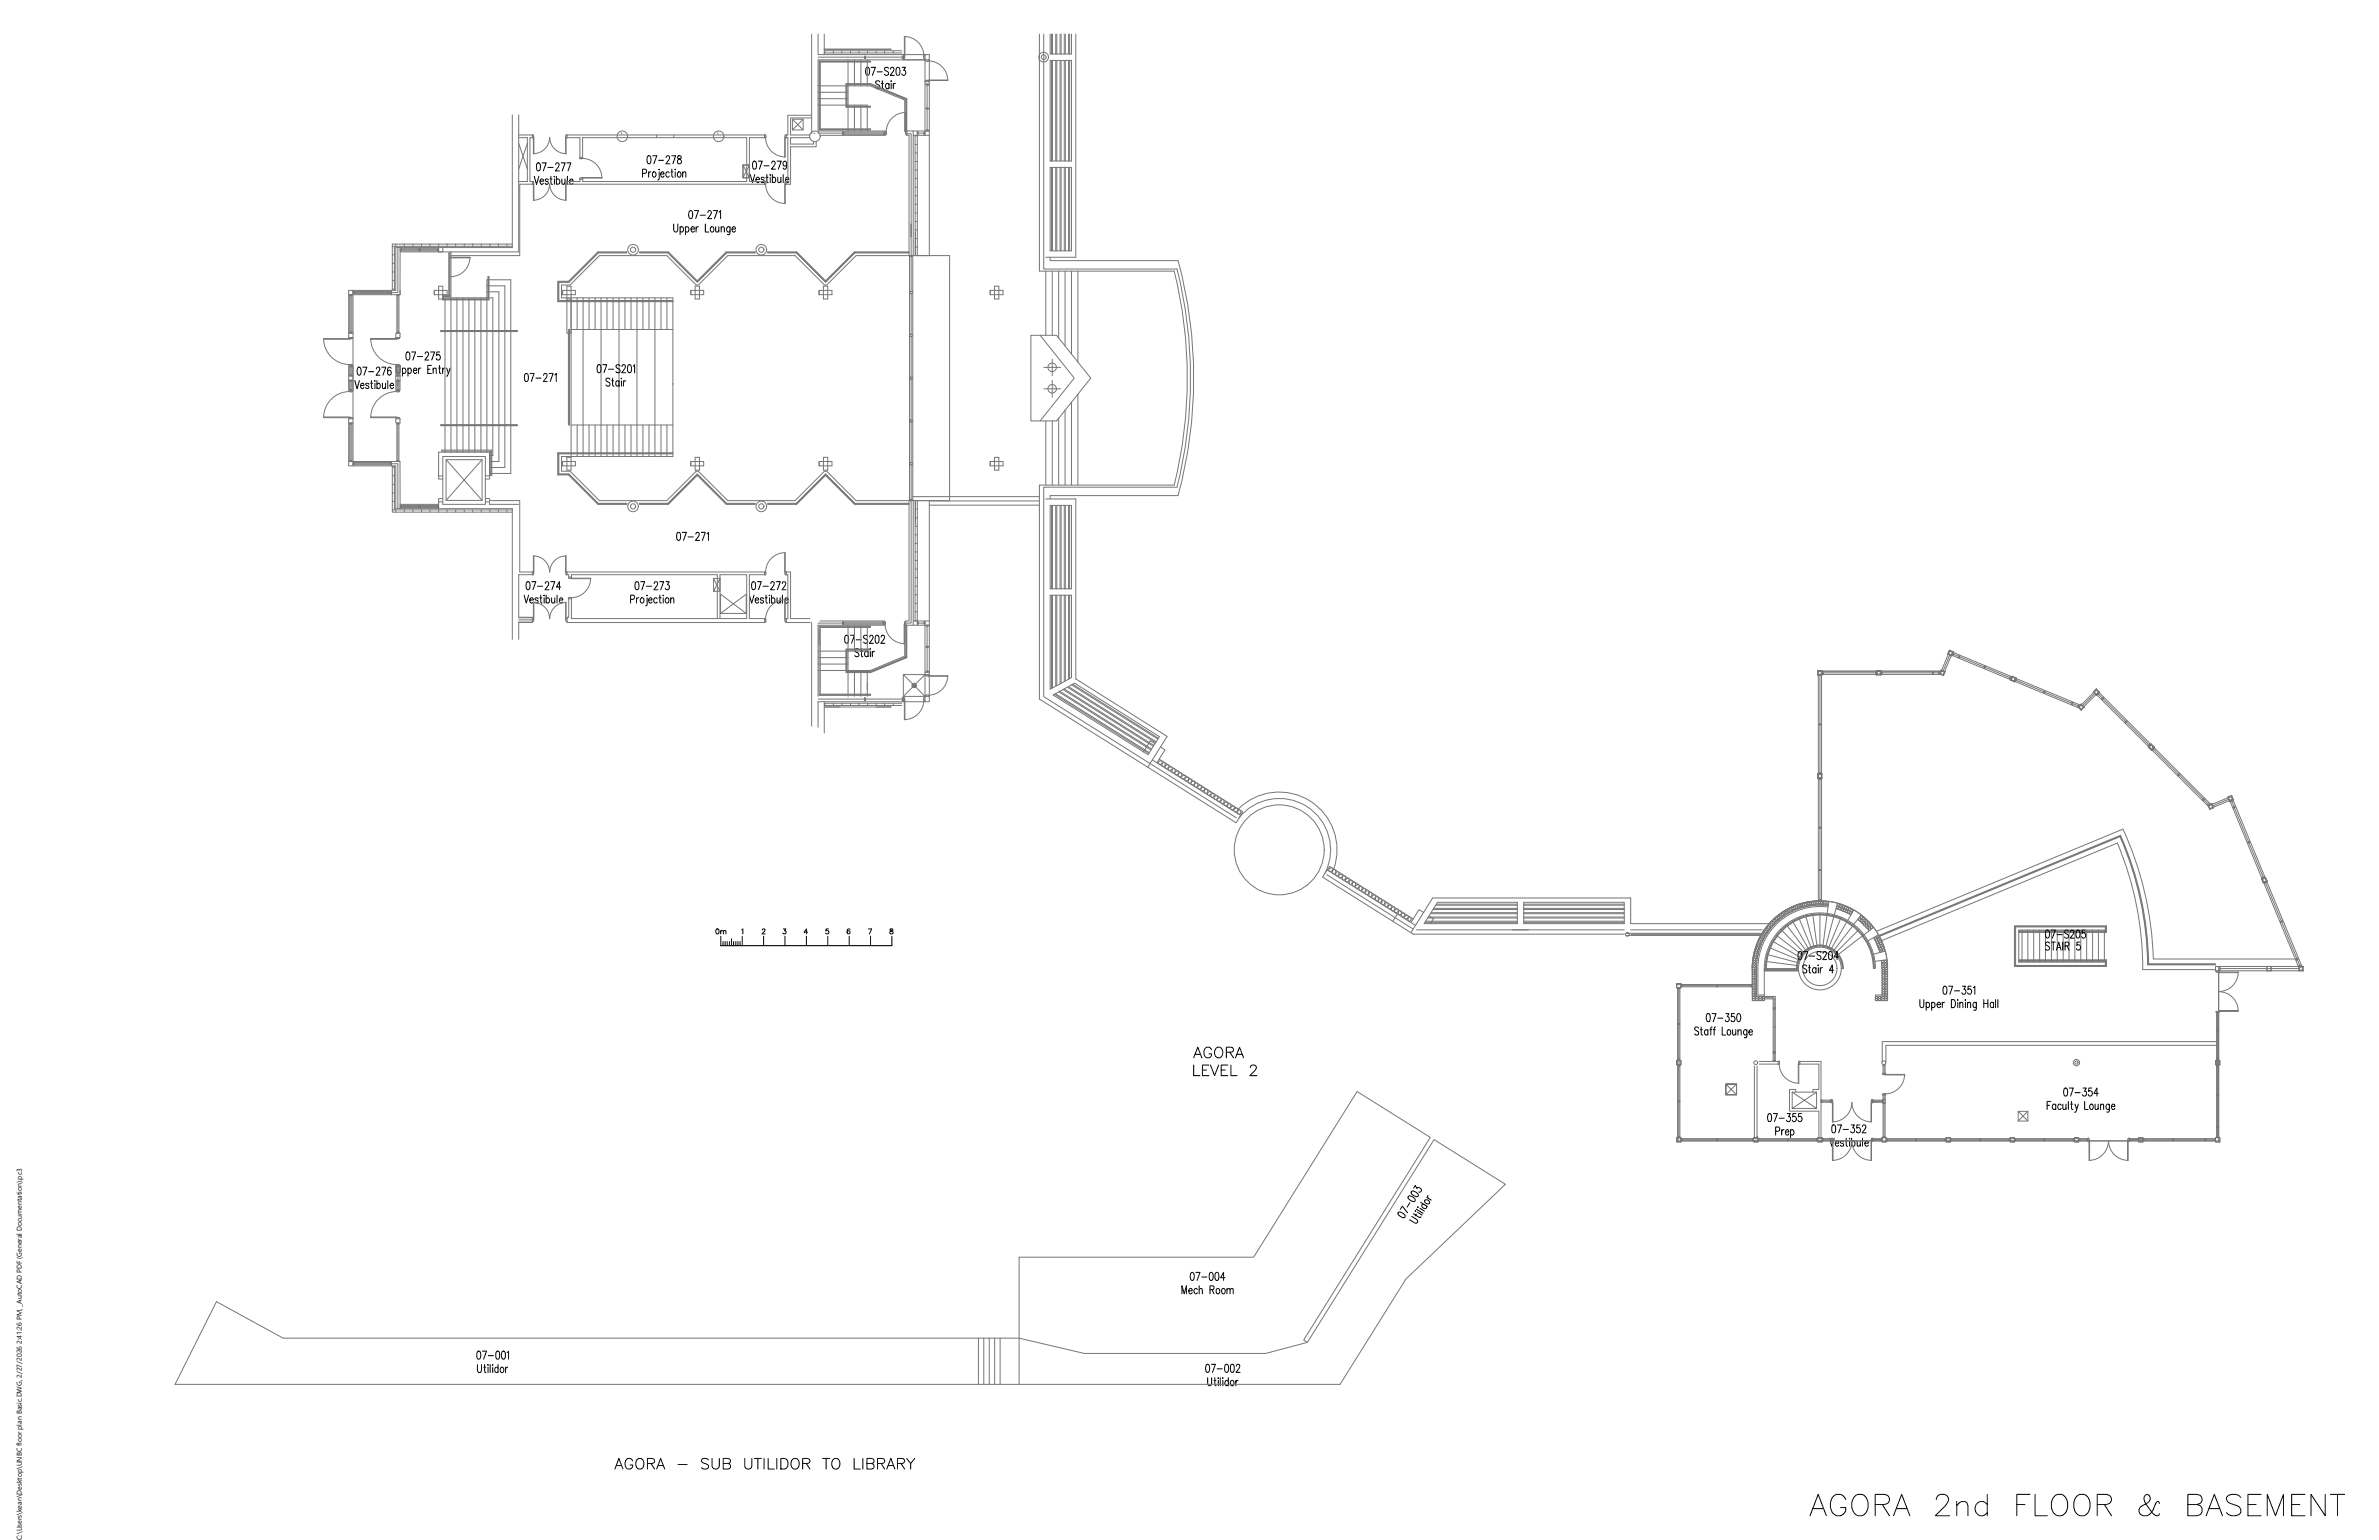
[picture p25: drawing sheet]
<svg xmlns="http://www.w3.org/2000/svg" width="432mm" height="279mm" viewBox="0 0 432 279" stroke-linecap="round" stroke-linejoin="round" font-family="sans-serif">
<defs><g id="words">
<text font-size="1.3" x="3.9" y="279.4" transform="rotate(-90 3.9 279.4)">C:\Users\kean\Desktop\UNBC floor plan Basic.DWG, 2/27/2026 2:41:26 PM, _AutoCAD PDF (General Documentation).pc3</text>
</g></defs>
<!-- layer: 3_Text -->
<g fill="none" stroke="#000" stroke-width=".18">
<path d="M157.2 12.3l.3-.1a.98 .98 0 0 1 0 1.5h-.1a1.15 1.15 0 0 1-.2-1.4zM158.1 12.2h.8l-.6 1.5M159.2 13h.9M159.7 14.9a.37 .37 0 0 0-.5-.2 .37 .37 0 0 0-.2 .4l.5 .3a.38 .38 0 0 1 .1 .6 .38 .38 0 0 1-.6 0l-.1-.1M160 15.1h.4M160.1 14.6v1.2l.3 .3M161.3 12.4a.37 .37 0 0 0-.5-.2 .37 .37 0 0 0-.2 .5l.5 .3a.38 .38 0 0 1 .1 .6 .38 .38 0 0 1-.7-.1M161.4 15.3l-.2-.1a.46 .46 0 0 0-.5 .4 .46 .46 0 0 0 .4 .5l.3-.2M161.4 15.1v1M161.6 12.6l.2-.4 .4 .1 .1 .2-.2 .5-.5 .7h.7M161.8 14.6v.2zM161.8 15.1v1"/>
<path d="M162.1 15.1v1M162.5 15.1l-.2 .1-.2 .3M162.8 12.3l.2-.1a1.03 1.03 0 0 1 0 1.5h-.1a1.15 1.15 0 0 1-.1-1.4zM163.8 12.2h.5l-.3 .6a.42 .42 0 0 1 .4 .6 .42 .42 0 0 1-.7 0M97 32l.4 1.4 .4-1.4M97.5 29.6l.3-.1a1.03 1.03 0 0 1 0 1.5h-.1a1.15 1.15 0 0 1-.2-1.4zM98 32.9h.6l-.1-.4a.47 .47 0 0 0-.6 .4 .47 .47 0 0 0 .4 .5l.3-.2M98.4 29.5h.7l-.5 1.5M99.4 30.4h1M99.5 32.7a.3 .3 0 0 0-.3-.2 .3 .3 0 0 0-.2 .2l.5 .4-.2 .3-.3-.2M99.8 32.5h.4M100 32v1.1l.1 .3h.2"/>
<path d="M100.6 32v.1zM100.6 32.5v.9M100.9 29.9l.2-.4h.2l.2 .3-.2 .5-.5 .7h.7M101 32.7l.1-.2a.46 .46 0 0 1 .5 .4 .46 .46 0 0 1-.4 .5l-.2-.2M101 32v1.4M101.9 29.5h.7l-.6 1.5M102 32.5v.9h.3l.3-.3M102.6 32.5v.9M102.9 29.5h.7l-.5 1.5M103 32v1.4M103.4 32.9h.6l-.1-.4a.46 .46 0 0 0-.5 .4 .46 .46 0 0 0 .4 .5l.2-.2M116.6 31.5h.5l.2-.2-.1-.5-.6-.1v1.5"/>
<path d="M117.6 28.3h.3a1.03 1.03 0 0 1 0 1.4h-.1a1.15 1.15 0 0 1-.2-1.4zM117.7 31.2v1M118.1 31.2h-.2l-.2 .4M118.5 28.3h.7l-.5 1.4M118.6 31.2a.46 .46 0 0 1 .5 .4 .46 .46 0 0 1-.4 .6l-.3-.5zM119.5 29.1h1M119.7 30.7v.1zM119.7 31.2v1.1l-.1 .3h-.2M119.9 31.6h.6l-.1-.4a.46 .46 0 0 0-.5 .4 .46 .46 0 0 0 .4 .6l.2-.3M120.9 28.6l.2-.3h.4v.2l-.1 .5-.5 .7h.7M121.5 31.4l-.1-.2a.46 .46 0 0 0-.6 .4 .46 .46 0 0 0 .5 .6l.2-.3M121.8 31.2h.4"/>
<path d="M121.9 28.3h.7l-.5 1.4M121.9 30.7v1.2l.1 .2 .2 .1M122.6 30.7v.1zM122.6 31.2v1M123.1 28.3v.4a.49 .49 0 0 1 .6 .4 .49 .49 0 0 1-.5 .6 .53 .53 0 0 1-.2-.6 .53 .53 0 0 1 .6-.4 .3 .3 0 0 0-.2-.4zM123.1 31.2a.46 .46 0 0 1 .5 .4 .46 .46 0 0 1-.4 .6l-.3-.5zM123.9 31.5l.3-.3h.2l.1 1M123.9 31.2v1M125.2 38.3l.2-.1a.99 .99 0 0 1 0 1.5h-.1a1.08 1.08 0 0 1-.1-1.4zM126 38.2h.8l-.5 1.5M127.1 39.1h.9M128.5 38.6v-.2a.33 .33 0 0 1 .5-.1 .33 .33 0 0 1 .1 .5l-.7 .9h.8"/>
<path d="M129.5 38.2h.7l-.5 1.5M130.5 38.5l.3-.3v1.5M136.2 31.7l.4 1.4 .4-1.4M136.7 29.3l.3-.1a.99 .99 0 0 1 0 1.5h-.1a1.16 1.16 0 0 1-.2-1.4zM137.2 32.6h.6l-.1-.4a.43 .43 0 0 0-.5 .4 .43 .43 0 0 0 .5 .5l.1-.2M137.6 29.2h.7l-.5 1.5M138.7 30.1h.9M138.7 32.4a.3 .3 0 0 0-.3-.3 .3 .3 0 0 0-.2 .3v.1l.5 .2v.2a.3 .3 0 0 1-.3 .2 .3 .3 0 0 1-.2-.2M139 32.2h.4M139.2 31.7v1.2v.2h.2M139.8 31.7v.1zM139.8 32.2v.9"/>
<path d="M140.1 29.6v-.2a.34 .34 0 0 1 .5-.1 .34 .34 0 0 1 .1 .5l-.7 .9h.8M140.2 32.4l.1-.2a.48 .48 0 0 1 .6 .3 .48 .48 0 0 1-.4 .6l-.3-.2M140.2 31.7v1.4M141.1 29.2h.7l-.5 1.5M141.2 32.2v.9h.3l.2-.2M141.7 32.2v.9M142.2 31.7v1.4M142.6 32.6h.6l-.1-.4a.47 .47 0 0 0-.6 .3 .47 .47 0 0 0 .3 .6l.4-.2M142.8 29.7l-.2 .4a.4 .4 0 0 1-.5-.4 .4 .4 0 0 1 .5-.4 1.08 1.08 0 0 1-.1 1.4l-.3-.1v-.1M122.3 40.6v1.1a.39 .39 0 0 0 .4 .4l.2-.1 .1-.3v-1.1M123.4 41.3l.1-.1a.46 .46 0 0 1 .6 .3 .46 .46 0 0 1-.3 .6l-.4-.2M123.4 41.1v1.5"/>
<path d="M124.4 41.3l.1-.1a.47 .47 0 0 1 .6 .3 .47 .47 0 0 1-.3 .6l-.4-.2M124.4 41.1v1.5M125.4 41.6h.6l-.1-.4a.47 .47 0 0 0-.5 .3 .47 .47 0 0 0 .3 .6l.3-.2M126.3 41.1v1M126.8 41.1l-.3 .1-.2 .4M128 40.6v1.5h.7M129.1 41.2a.47 .47 0 0 1 .5 .3 .47 .47 0 0 1-.3 .6l-.3-.2-.1-.3zM129.9 41.1v.9l.3 .1 .3-.3M130.5 41.1v1M130.9 41.4l.2-.3 .3 .1 .1 .9M130.9 41.1v1M132.5 41.1l-.1 1.4-.1 .1-.3-.1"/>
<path d="M132.5 41.3l-.1-.1a.46 .46 0 0 0-.6 .3 .46 .46 0 0 0 .3 .6l.4-.2M132.9 41.6h.6l-.1-.4a.47 .47 0 0 0-.6 .3 .47 .47 0 0 0 .3 .6l.4-.2M64.4 69l.4 1.5 .4-1.5M65 66.7l.2-.1a.98 .98 0 0 1 0 1.5h-.1a1.11 1.11 0 0 1-.1-1.4zM65.4 69.9h.7l-.1-.3a.47 .47 0 0 0-.6 .3 .47 .47 0 0 0 .3 .6l.4-.2M65.8 66.6h.8l-.5 1.5M66.9 67.4h.9M67 69.7a.3 .3 0 0 0-.3-.2 .3 .3 0 0 0-.3 .2l.6 .5-.3 .3-.3-.2M67.3 69.5h.3M67.4 69v1.2l.3 .3M68 69.1h.1zM68.1 69.5v1"/>
<path d="M68.3 67l.2-.4 .3 .1 .1 .2-.1 .5-.5 .7h.7M68.4 69.7l.1-.1a.47 .47 0 0 1 .6 .3 .47 .47 0 0 1-.3 .6l-.4-.2M68.4 69v1.5M69.3 66.6h.7l-.5 1.5M69.4 69.5v.9l.3 .1 .3-.3M70 69.5v1M70.4 69v1.5M70.8 69.9h.6l-.1-.3a.46 .46 0 0 0-.5 .4 .46 .46 0 0 0 .4 .5l.2-.2M71 66.8l-.3-.2a.9 .9 0 0 0 0 1.5 .44 .44 0 0 0 .3-.6 .44 .44 0 0 0-.5-.3l-.2 .4M71.9 66.3v1l.2 .4a.34 .34 0 0 0 .5-.2v-1.2M73 67l.2-.2a.43 .43 0 0 1 .5 .5 .43 .43 0 0 1-.5 .4l-.2-.2M73 66.8v1.4"/>
<path d="M73.8 63.9h.3a.99 .99 0 0 1 0 1.4h-.1a1.19 1.19 0 0 1-.2-1.4zM74 67l.1-.2a.47 .47 0 0 1 .6 .4 .47 .47 0 0 1-.3 .6l-.4-.3M74 66.8v1.4M74.7 63.9h.7l-.5 1.4M75 67.2h.6l-.1-.4a.47 .47 0 0 0-.5 .4 .47 .47 0 0 0 .3 .6l.3-.3M75.8 64.7h.9M76 66.8v1M76.4 66.8h-.3l-.1 .4M77.2 64.2l.1-.3h.3l.2 .4-.7 1h.7M77.6 67h.4M78.1 63.9h.8l-.5 1.4M78.3 66.3h-.7v1.5h.7"/>
<path d="M78.6 67.1l.3-.3h.2l.1 1M78.6 66.8v1M79.6 66.8h.4M79.8 66.3v1.2v.2l.2 .1M79.8 63.9h-.5l-.1 .6 .1-.1a.46 .46 0 0 1 .6 .4 .46 .46 0 0 1-.6 .5l-.1-.3M80.3 66.8v1M80.8 66.8h-.3l-.2 .4M81.1 66.8l.3 1 .3-1M81.4 67.8l-.2 .4h-.2M95.3 67.8h.3a.99 .99 0 0 1 0 1.4h-.1a1.16 1.16 0 0 1-.2-1.4zM96.2 67.8h.7l-.5 1.4M97.3 68.6h.9"/>
<path d="M98.7 68.1v-.2a.34 .34 0 0 1 .5-.1 .34 .34 0 0 1 .1 .5l-.7 .9h.7M99.7 67.8h.7l-.5 1.4M100.7 68l.3-.2v1.4M108.5 66.2h.3a.98 .98 0 0 1 0 1.4h-.1a1.19 1.19 0 0 1-.2-1.4zM109.4 66.2h.7l-.5 1.4M110.4 67h1M110.7 68.8a.37 .37 0 0 0-.5-.2 .37 .37 0 0 0-.2 .5l.5 .3a.39 .39 0 0 1 .1 .6 .39 .39 0 0 1-.6-.1M111 69.1h.4M111.2 68.6v1.2v.2l.2 .1M112.4 69.3l-.1-.1a.47 .47 0 0 0-.6 .3 .47 .47 0 0 0 .3 .6l.4-.2M112.4 69.1v1M112.5 66.4a.39 .39 0 0 0-.4-.3 .39 .39 0 0 0-.3 .4l.1 .2 .4 .2a.39 .39 0 0 1 .2 .6 .39 .39 0 0 1-.6 .1l-.1-.2"/>
<path d="M112.7 68.7h.1zM112.8 69.1v1M112.9 66.5l.1-.3h.3l.2 .4-.7 1h.8M113.2 69.1v1M113.6 69.1l-.3 .1-.1 .3M114 66.2h.3a.98 .98 0 0 1 0 1.4h-.1a1.19 1.19 0 0 1-.2-1.4zM114.9 66.4l.3-.2v1.4M123 96.6h.2a1.03 1.03 0 0 1 0 1.4h-.1a1.15 1.15 0 0 1-.1-1.4zM123.8 96.6h.8l-.5 1.4M124.9 97.4h.9M126.3 96.9v-.2a.34 .34 0 0 1 .5 0 .34 .34 0 0 1 .1 .4l-.7 .9h.8M127.3 96.6h.7l-.5 1.4"/>
<path d="M128.3 96.9l.3-.3v1.4M95.1 108l.4 1.4 .4-1.4M95.6 105.6l.3-.1a1.03 1.03 0 0 1 0 1.5h-.1a1.15 1.15 0 0 1-.2-1.4zM96.2 108.9h.6l-.1-.4a.43 .43 0 0 0-.5 .4 .43 .43 0 0 0 .5 .4l.1-.1M96.5 105.5h.8l-.6 1.5M97.6 106.4h.9M97.7 108.6a.3 .3 0 0 0-.3-.2 .3 .3 0 0 0-.3 .2l.5 .4 .1 .2a.3 .3 0 0 1-.3 .2 .3 .3 0 0 1-.3-.2M98 108.5h.3M98.1 108v1.1l.1 .2 .2 .1M98.8 108v.1zM98.8 108.5v.9M99 105.9l.2-.4 .3 .1 .1 .2-.2 .5-.5 .7h.8"/>
<path d="M99.1 108.6l.1-.1a.43 .43 0 0 1 .6 .4 .43 .43 0 0 1-.6 .4l-.1-.1M99.1 108v1.4M100 105.5h.7l-.5 1.5M100.1 108.5l.1 .8 .2 .1 .3-.3M100.7 108.5v.9M101.1 108v1.4M101.5 108.9h.7l-.2-.4a.42 .42 0 0 0-.5 .4 .42 .42 0 0 0 .5 .4l.2-.1M101.8 106.5h-.8l.5-1v1.5M114.4 108.7h.5l.2-.1v-.6h-.7v1.4M115.4 105.6l.3-.1a.98 .98 0 0 1 0 1.5h-.1a1.15 1.15 0 0 1-.2-1.4zM115.5 108.5v.9M116 108.5h-.3l-.2 .4"/>
<path d="M116.3 105.5h.7l-.5 1.5M116.4 108.5a.42 .42 0 0 1 .5 .4 .42 .42 0 0 1-.5 .4l-.2-.3zM117.3 106.4h1M117.5 108v.1zM117.5 108.5v1.1l-.1 .2-.2 .1M117.7 108.9h.6l-.1-.4a.42 .42 0 0 0-.5 .4 .42 .42 0 0 0 .5 .4l.1-.1M118.7 105.9l.1-.2a.34 .34 0 0 1 .5-.1 .34 .34 0 0 1 0 .5l-.6 .9h.7M119.3 108.6l-.1-.1a.43 .43 0 0 0-.5 .4 .43 .43 0 0 0 .5 .4l.1-.1M119.6 108.5h.4M119.7 105.5h.8l-.6 1.5M119.8 108v1.1v.2l.2 .1M120.4 108v.1z"/>
<path d="M120.4 108.5v.9M120.9 105.5h.6l-.4 .6a.42 .42 0 0 1 .4 .6 .42 .42 0 0 1-.7 0M120.9 108.5a.42 .42 0 0 1 .5 .4 .42 .42 0 0 1-.5 .4l-.2-.3zM121.7 108.7l.3-.2h.3v.9M121.7 108.5v.9M136 108l.4 1.4 .5-1.4M136.6 105.6l.2-.1a.98 .98 0 0 1 0 1.5h-.1a1.15 1.15 0 0 1-.1-1.4zM137.1 108.9h.6l-.1-.4a.47 .47 0 0 0-.6 .3 .47 .47 0 0 0 .3 .6l.4-.2M137.5 105.5h.7l-.5 1.5M138.5 106.4h.9M138.6 108.6a.27 .27 0 0 0-.4-.1 .27 .27 0 0 0-.2 .3l.5 .2 .1 .2-.2 .2-.4-.2M138.9 108.5h.4"/>
<path d="M139 108v1.1l.3 .3M139.7 108v.1zM139.7 108.5v.9M139.9 105.9l.1-.2a.34 .34 0 0 1 .4-.1 .34 .34 0 0 1 .1 .5l-.7 .9h.8M140 108.6l.1-.1a.47 .47 0 0 1 .6 .3 .47 .47 0 0 1-.3 .6l-.4-.2M140 108v1.4M140.9 105.5h.7l-.5 1.5M141 108.5l.1 .8 .2 .1 .3-.3M141.6 108.5v.9M142 105.9l.2-.4 .3 .1 .1 .2-.1 .5-.6 .7h.8M142 108v1.4M142.4 108.9h.7l-.1-.4a.46 .46 0 0 0-.6 .4 .46 .46 0 0 0 .5 .5l.2-.2"/>
<path d="M153.5 115.3h.2a1.03 1.03 0 0 1 0 1.4h-.1a1.15 1.15 0 0 1-.1-1.4zM154.3 115.3h.8l-.5 1.4M155.4 116.1h.9M155.9 117.9l-.3-.2a.34 .34 0 0 0-.4 .3l.1 .2 .4 .2a.39 .39 0 0 1 .1 .7 .39 .39 0 0 1-.6-.2M156.2 118.2h.4M156.4 117.7v1.2v.2h.2M157.5 115.5a.37 .37 0 0 0-.5-.2 .37 .37 0 0 0-.2 .4l.5 .3a.38 .38 0 0 1 .1 .6 .38 .38 0 0 1-.6 0l-.1-.1M157.6 118.4l-.1-.2a.46 .46 0 0 0-.6 .4 .46 .46 0 0 0 .5 .5l.2-.2M157.6 118.2v.9M157.8 115.6l.3-.3h.3l.1 .2-.2 .5-.5 .7h.7M158 117.7v.1zM158 118.2v.9"/>
<path d="M158.3 118.2v.9M158.8 118.2h-.3l-.2 .4M159 115.3h.3a1.03 1.03 0 0 1 0 1.4h-.1a1.15 1.15 0 0 1-.2-1.4zM159.9 115.6l.2-.3h.3l.1 .2-.1 .5-.5 .7h.7M326.5 172.7l.3-.1a1.04 1.04 0 0 1 0 1.5h-.1a1.15 1.15 0 0 1-.2-1.4zM327.4 172.6h.7l-.5 1.5M327.9 175.3a.37 .37 0 0 0-.4-.2 .37 .37 0 0 0-.2 .5l.4 .2a.38 .38 0 0 1 .1 .7 .38 .38 0 0 1-.6-.2M328.3 175.6h.3M328.4 175.1v1.2l.1 .2h.2M328.4 173.5h1M329.6 175.8l-.1-.2a.43 .43 0 0 0-.5 .4 .43 .43 0 0 0 .5 .5l.1-.2M329.6 175.6v.9"/>
<path d="M330 175.1v.1zM330 175.6v.9M330.4 175.6v.9M330.5 172.8a.37 .37 0 0 0-.5-.2 .37 .37 0 0 0-.2 .5l.5 .3a.39 .39 0 0 1 .2 .6 .39 .39 0 0 1-.6 0l-.1-.1M330.8 175.6h-.3l-.1 .4M330.9 173l.2-.4 .3 .1 .1 .2-.2 .5-.5 .7h.8M332 172.7l.3-.1a1.04 1.04 0 0 1 0 1.5h-.1a1.15 1.15 0 0 1-.2-1.4zM332.8 176h-.7l.5-.9v1.4M333.7 173.6h-.8l.5-1v1.5M352.8 179l.3-.1a.99 .99 0 0 1 0 1.5h-.1a1.12 1.12 0 0 1-.2-1.4zM353.7 178.9h.7l-.5 1.5M354.7 179.8h1"/>
<path d="M356.2 178.9h.6l-.4 .6a.41 .41 0 0 1 .4 .6 .41 .41 0 0 1-.7 0M357.8 178.9h-.6v.7a.43 .43 0 0 1 .7 .3 .43 .43 0 0 1-.7 .4l-.1-.2M358.2 179.2l.2-.3v1.5M371.4 168.8l.3-.1a.98 .98 0 0 1 0 1.5h-.1a1.11 1.11 0 0 1-.2-1.4zM372 171.1a.37 .37 0 0 0-.5-.2 .37 .37 0 0 0-.2 .5l.5 .3a.39 .39 0 0 1 .1 .6 .39 .39 0 0 1-.6-.1M372.3 168.7h.7l-.5 1.5M372.3 170.9h.7M372.7 170.9v1.5M373.3 172.4l.4-1.5 .4 1.5M373.4 169.6h.9M373.4 171.9h.5M374.4 170.9v1.5"/>
<path d="M374.8 171.6l.6-.1 .1-.5-.7-.1v1.5M375.2 171.6l.3 .8M375.4 169a.37 .37 0 0 0-.4-.3 .37 .37 0 0 0-.2 .5l.4 .3a.38 .38 0 0 1 .1 .6 .38 .38 0 0 1-.6-.1M375.8 169.1l.2-.4 .4 .2v.4l-.6 .9h.7M377 168.8l.2-.1a.98 .98 0 0 1 0 1.5h-.1a1.11 1.11 0 0 1-.1-1.4zM377.5 170.9h-.5v.6a.43 .43 0 0 1 .6 .4 .43 .43 0 0 1-.6 .3l-.1-.1M378.5 168.7h-.6v.7a.43 .43 0 0 1 .7 .3 .43 .43 0 0 1-.7 .4l-.1-.2M308.3 186.5a.37 .37 0 0 0-.5-.2 .37 .37 0 0 0-.2 .5l.5 .3a.38 .38 0 0 1 .1 .6 .38 .38 0 0 1-.6-.1M308.6 186.8h.4M308.8 186.3v1.2v.2l.3 .1M309.9 184l.2-.1a.99 .99 0 0 1 0 1.5h-.1a1.11 1.11 0 0 1-.1-1.4zM310 187l-.1-.1a.43 .43 0 0 0-.6 .4 .43 .43 0 0 0 .6 .4l.1-.1"/>
<path d="M310 186.8v1M310.3 186.8h.4M310.7 183.9h.8l-.5 1.5M310.8 186.3l-.2 .1-.1 .2v1.2M311 186.8h.3M311.4 186.3l-.2 .1-.1 .2v1.2M311.8 184.7h.9M312.6 186.3v1.5h.6M313.2 183.9h.6l-.3 .5a.42 .42 0 0 1 .4 .7 .42 .42 0 0 1-.8 0M313.6 186.9a.48 .48 0 0 1 .6 .3 .48 .48 0 0 1-.3 .6l-.4-.2v-.4zM314.5 186.8v.9l.3 .1 .2-.3M314.8 183.9h-.5l-.1 .6a.43 .43 0 0 1 .6 .1 .43 .43 0 0 1 0 .6 .43 .43 0 0 1-.6 0v-.1"/>
<path d="M315 186.8v1M315.4 184l.2-.1a.99 .99 0 0 1 0 1.5h-.1a1.11 1.11 0 0 1-.1-1.4zM315.4 187.1l.3-.3 .3 .1v.9M315.4 186.8v1M317.1 186.8l-.1 1.3-.1 .2-.3-.1M317.1 187l-.1-.1a.43 .43 0 0 0-.6 .4 .43 .43 0 0 0 .6 .4l.1-.1M317.4 187.2h.7l-.1-.3a.48 .48 0 0 0-.6 .3 .48 .48 0 0 0 .3 .6l.4-.2M348.5 181.4v1.2a.34 .34 0 0 0 .3 .2 .34 .34 0 0 0 .3-.2l.1-1.2M349.6 182.1l.1-.2a.47 .47 0 0 1 .6 .3 .47 .47 0 0 1-.3 .6l-.4-.2M349.6 181.8v1.5M350.6 182.1l.1-.2a.48 .48 0 0 1 .6 .3 .48 .48 0 0 1-.3 .6l-.4-.2M350.6 181.8v1.5"/>
<path d="M351.6 182.3h.6l-.1-.4a.43 .43 0 0 0-.5 .4 .43 .43 0 0 0 .5 .5l.1-.2M352.5 181.8v1M352.9 181.8l-.2 .1-.2 .4M354.2 181.4h.4a.89 .89 0 0 1 0 1.4h-.4zM355.3 181.4v.1zM355.3 181.8v1M355.7 182.1l.3-.3 .2 .1 .1 .9M355.7 181.8v1M356.7 181.4h.1zM356.7 181.8v1M357.1 182.1l.3-.3 .2 .1 .1 .9M357.1 181.8v1"/>
<path d="M358.7 181.8v1.4l-.2 .1-.3-.1M358.7 182.1l-.1-.2a.48 .48 0 0 0-.6 .3 .48 .48 0 0 0 .4 .6l.3-.2M360.1 181.4v1.4M360.1 182.1h.7M360.8 181.4v1.4M361.8 182.1l-.1-.2a.47 .47 0 0 0-.5 .3 .47 .47 0 0 0 .3 .6l.3-.2M361.8 181.8v1M362.2 181.4v1.4M362.6 181.4v1.4M372.2 199.8h-.6v1.5M374.7 197.5l.3-.1a.99 .99 0 0 1 0 1.5h-.1a1.16 1.16 0 0 1-.2-1.4zM375.4 199.8v1.5"/>
<path d="M375.6 197.4h.7l-.5 1.5M376 199.8v1.2v.2l.3 .1M376.6 198.2h1M378.1 197.4h.6l-.3 .6a.41 .41 0 0 1 .3 .6 .41 .41 0 0 1-.7 0M378.4 199.8v1.5h.6M379.7 197.4h-.6v.6a.43 .43 0 0 1 .7 .4 .43 .43 0 0 1-.7 .3l-.1-.1M380.9 198.4h-.8l.5-1v1.5M253.8 220a1.04 1.04 0 0 1 1.3 .7l-.1 .1a1.01 1.01 0 0 1-1.3-.7zM254.1 219.4l.4-.6 1 1.2M255.6 217.1a1.01 1.01 0 0 1 1.3 .7l-.1 .1a.98 .98 0 0 1-1.2-.8zM255.9 218.2l-.5 .8M256.2 216.2a1.01 1.01 0 0 1 1.2 .7v.1a1.01 1.01 0 0 1-1.3-.7z"/>
<path d="M256.6 215.6l.3-.5 .3 .5a.42 .42 0 0 1 .7 0 .42 .42 0 0 1-.4 .7M256.9 219.7l.1 .1zM257.1 219.4l1.2 .7M257.3 219.9l.8 .6M257.3 219h.1zM257.7 219.2l.9 .5M257.8 218.1l1.3 .8M258.4 218.5h-.1a.47 .47 0 0 0-.1 .6 .47 .47 0 0 0 .7 .1v-.4M258.7 217.7a.52 .52 0 0 1 .6 .1 .52 .52 0 0 1 .1 .6 .53 .53 0 0 1-.6-.1 .53 .53 0 0 1-.1-.6zM259 217.2l.8 .5M259.2 216.9a.37 .37 0 0 0 .1 .5M321 202.1l.2-.1a.99 .99 0 0 1 0 1.5h-.1a1.08 1.08 0 0 1-.1-1.4z"/>
<path d="M321.9 202h.7l-.5 1.5M322.3 205.2h.6l.1-.2-.1-.5h-.6v1.4M322.9 202.9h1M323.4 205v.9M323.8 205h-.3l-.1 .4M324.1 205.4h.6l-.1-.4a.48 .48 0 0 0-.6 .3 .48 .48 0 0 0 .3 .6l.4-.2M324.4 202h.6l-.4 .6a.41 .41 0 0 1 .4 .6 .41 .41 0 0 1-.7 0M325 205.2l.1-.2a.48 .48 0 0 1 .6 .3 .48 .48 0 0 1-.3 .6l-.4-.2M325 205v1.4M325.9 202h-.5v.7a.43 .43 0 0 1 .7 .3 .43 .43 0 0 1-.7 .4l-.1-.2M327 202h-.5l-.1 .7a.43 .43 0 0 1 .7 .3 .43 .43 0 0 1-.7 .4l-.1-.2M332.1 206.5l.4 1.5 .4-1.5"/>
<path d="M332.6 204.2l.3-.1a1.01 1.01 0 0 1 0 1.4h-.1a1.12 1.12 0 0 1-.2-1.3zM333.1 207.4h.6l-.1-.3a.46 .46 0 0 0-.5 .3 .46 .46 0 0 0 .3 .6l.3-.2M333.5 204.1h.7l-.5 1.4M334.5 204.9h1M334.6 207.2l-.2-.2-.3 .2v.1l.5 .3v.2a.3 .3 0 0 1-.3 .2 .3 .3 0 0 1-.2-.2M334.9 207h.4M335.1 206.5v1.2l.1 .2 .1 .1M335.7 206.5v.2zM335.7 207v1M336 204.1h.6l-.3 .5a.42 .42 0 0 1 .3 .7 .42 .42 0 0 1-.7 0M336.1 207.2l.1-.1a.46 .46 0 0 1 .6 .3 .46 .46 0 0 1-.4 .6l-.3-.2M336.1 206.5v1.5"/>
<path d="M337.1 207v.9l.3 .1 .3-.3M337.6 204.1h-.6v.6a.43 .43 0 0 1 .7 .4 .43 .43 0 0 1-.7 .3v-.1M337.7 207v1M338 204.4l.2-.3 .4 .1 .1 .2-.2 .5-.5 .6h.7M338.1 206.5v1.5M338.5 207.4h.6l-.1-.3a.47 .47 0 0 0-.6 .3 .47 .47 0 0 0 .3 .6l.4-.2M371.6 200.5h.4M373.1 200.5l-.1-.1a.43 .43 0 0 0-.5 .4 .43 .43 0 0 0 .5 .4l.1-.1M373.1 200.3v1M374.1 200.5l-.1-.1a.48 .48 0 0 0-.5 .3 .48 .48 0 0 0 .2 .6l.4-.2M374.4 200.3l.1 .9 .2 .1 .3-.3M375 200.3v1"/>
<path d="M375.8 200.3h.4M376.6 200.3l.3 1 .3-1M376.9 201.3l-.2 .5h-.1M379.4 200.4a.47 .47 0 0 1 .6 .3 .47 .47 0 0 1-.3 .6 .51 .51 0 0 1-.4-.4 .51 .51 0 0 1 .1-.5zM380.3 200.3v.9l.3 .1 .2-.3M380.8 200.3v1M381.3 200.6l.2-.3 .3 .1v.9M381.3 200.3v1M382.9 200.3l-.1 1.3-.1 .2-.3-.1M382.9 200.5l-.1-.1a.47 .47 0 0 0-.6 .3 .47 .47 0 0 0 .3 .6l.4-.2M383.2 200.7h.7l-.1-.3a.43 .43 0 0 0-.6 .4 .43 .43 0 0 0 .6 .4l.1-.1M214.5 234.7v-1.4l.4 1.4 .4-1.4v1.4"/>
<path d="M215.8 234.2h.6l-.1-.4a.48 .48 0 0 0-.6 .3 .48 .48 0 0 0 .3 .6l.4-.2M216.2 230.9l.3-.1a.99 .99 0 0 1 0 1.5h-.2a1.08 1.08 0 0 1-.1-1.4zM217.1 230.8h.7l-.5 1.5M217.3 234l-.1-.2a.43 .43 0 0 0-.5 .5 .43 .43 0 0 0 .5 .4l.1-.2M217.7 234l.2-.2h.3v.9M217.7 233.3v1.4M218.1 231.7h1M219.6 230.9l.3-.1a.99 .99 0 0 1 0 1.5h-.1a1.16 1.16 0 0 1-.2-1.4zM219.6 234l.7-.1 .1-.2-.1-.4h-.7v1.4M220 234l.4 .7M220.7 230.9l.2-.1a1.04 1.04 0 0 1 0 1.5h-.1a1.12 1.12 0 0 1-.1-1.4zM220.9 233.8a.43 .43 0 0 1 .5 .5 .43 .43 0 0 1-.5 .4l-.2-.4z"/>
<path d="M221.9 233.8a.43 .43 0 0 1 .5 .5 .43 .43 0 0 1-.5 .4l-.2-.4zM222.3 231.8h-.7l.5-1v1.5M222.7 234l.3-.2h.2l.1 .9M222.7 233.8v.9M223.3 234l.2-.2h.3v.9M256.2 220.7l.9 .5 .2 .5-.4 .2-1.1-.6M256.5 220.2l1 .6 .2 .1 .2-.2M257.1 220.3l-.2 .3M86.7 247.6v1a.39 .39 0 0 0 .4 .4l.3-.4v-1M86.7 245.2l.3-.1a.99 .99 0 0 1 0 1.5h-.2a1.15 1.15 0 0 1-.1-1.4zM87.6 245.1h.7l-.5 1.5M87.8 248.1h.4"/>
<path d="M88 247.6v1.2v.2h.2M88.6 247.6v.1zM88.6 248.1v.9M88.6 246h1M89 247.6v1.4M89.4 247.6v.1zM89.4 248.1v.9M90.1 245.2l.3-.1a.99 .99 0 0 1 0 1.5h-.1a1.19 1.19 0 0 1-.2-1.4zM90.4 248.3l-.1-.2a.48 .48 0 0 0-.6 .3 .48 .48 0 0 0 .3 .6l.4-.2M90.4 247.6v1.4M90.9 248.1a.43 .43 0 0 1 .6 .4 .43 .43 0 0 1-.6 .5l-.1-.4zM91.2 245.2l.2-.1a.99 .99 0 0 1 0 1.5h-.1a1.15 1.15 0 0 1-.1-1.4z"/>
<path d="M91.8 248.1v.9M92.1 245.4l.2-.3v1.5M92.2 248.1a.39 .39 0 0 0-.4 .4M219 247.6l.2-.1a.99 .99 0 0 1 0 1.5h-.1a1.11 1.11 0 0 1-.1-1.4zM219.2 250v1.2a.34 .34 0 0 0 .4 .2 .34 .34 0 0 0 .3-.2v-1.2M219.9 247.5h.7l-.5 1.5M220.3 250.4h.4M220.5 250v1.1l.1 .3h.1M220.9 248.3h.9M221.1 250v.1zM221.1 250.4v1M221.5 250v1.4"/>
<path d="M222 250v.1zM222 250.4v1M222.4 247.6l.3-.1a.99 .99 0 0 1 0 1.5h-.1a1.19 1.19 0 0 1-.2-1.4zM222.9 250.7l-.1-.2a.48 .48 0 0 0-.5 .3 .48 .48 0 0 0 .3 .6l.3-.2M222.9 250v1.4M223.5 247.6l.2-.1a1.04 1.04 0 0 1 0 1.5h-.1a1.15 1.15 0 0 1-.1-1.4zM223.5 250.5a.48 .48 0 0 1 .5 .3 .48 .48 0 0 1-.3 .6l-.3-.2-.1-.3zM224.3 250.4v1M224.4 247.9l.1-.3 .3-.1 .2 .4-.7 1.1h.8M224.7 250.4l-.2 .1-.2 .4"/>
</g>
<!-- layer: 1_Wall_Exist -->
<g fill="none" stroke="#767676" stroke-width=".18">
<path d="M147.3 6.2v18.1M148.5 6.2v3.7h20.2v14.7M148.5 15.6h.2M148.5 19.1h.2M148.5 16.7h.2M148.5 17.9h.2M148.5 10.4h8.4M148.7 11.1h9.3v.2h-9.1v12.1h9.1v.2h-9.3zM148.9 15.6h4.6M148.9 19.1h4.6M148.9 16.7h4.6M148.9 17.9h4.6"/>
<path d="M149.6 8.9h12.1M149.6 6.2v3.7M149.6 9.6h14.1M149.6 9.2h14.1M149.7 9.2v.4M151.3 9.2v.4M152.8 9.2v.4M153.7 15.6h4.3l6.2 2.6v5.6h4.5M153.7 19.1h3.7v.2M153.7 16.7h.2M153.7 17.9h.2M153.9 10.9v.2"/>
<path d="M153.9 11.3v3.9M153.9 15.4v3.9M153.9 19.5v3.9M154.4 9.2v.4M155.1 10.9v.2M155.1 11.3v3.9M155.1 15.4v.2M155.1 19.1v.2M155.1 19.5v3.9M155.9 9.2v.4M156.3 10.9v.2M156.3 11.3v3.9"/>
<path d="M156.3 15.4v.2M156.3 19.1v.2M156.3 19.5v3.9M156.9 10.2h.2v.4h-.2zM157.1 10.4h6.7M157.4 10.9v.2M157.4 11.3v3.9M157.4 15.4v.2M157.4 19.5v3.9M157.5 9.2v.4M158 19.3h-4.4v-4h4.4l6.5 2.7v5.8M158 11.2h-9.2v12.3h9.2"/>
<path d="M159 9.2v.4M160.6 9.2v.4M162.1 9.2v.4M163.8 10.2h.2v.4h-.2zM164 9.9v1h3.9v3.9M164.1 6.6a3.5 3.5 0 0 1 3.6 3.6M164.1 6.6h.2v3.6h-.2M164.1 6.6l.1 3.9-.1 .2-.1-.1M164.1 10.1h-.1M167.9 10.1h-.2l-.1 .2 .1 .4 .2-.1M167.9 9.9v1M167.9 14.8v9.8"/>
<path d="M167.9 14.8h.8M167.9 15.3h.8M168 10.9v.2h.2h.4l-.1-.2M168.1 15.3h.4v.2h-.4zM168.1 19.6h.4v.2h-.4zM168.3 15.5v4.1M168.3 19.8v3.8M168.5 11a3.5 3.5 0 0 1 3.5 3.6M168.5 14.6h3.5M168.6 14.6l-.1 .2M168.7 10.9h-20.2v12.9h12.2v.8h-11.9M172 14.6l-3.8-.1-.2 .1v.2"/>
<path d="M188.7 6.2v43h24.4a80.3 80.3 0 0 1 0 38.8M189.4 6.2v42.6h24.2M190.6 6.2v3.6h3.9v-3.6M190.6 11h3.9v18.2h-3.9zM190.8 6.2v3.6M190.8 11v18.2M191 6.2v3.6M191 11v18.2M191.6 6.2v3.6M191.6 11v18.2M191.8 6.2v3.6M191.8 11v18.2"/>
<path d="M192.4 6.2v3.6M192.4 11v18.2M192.6 6.2v3.6M192.6 11v18.2M193.2 6.2v3.6M193.2 11v18.2M193.4 6.2v3.6M193.4 11v18.2M194 6.2v3.6M194 11v18.2M194.1 6.2v3.6M194.1 11v18.2"/>
<path d="M195.3 6.2v40.5h-5.5M93 20.8v24.1h-21.2v7.8h-.7v.8M94.1 24.5h2.5v.5h-.4v7.9h.4v.5M94.1 20.8v24.9h-21.5M94.1 25h1.6v7.9h-1.6M94.1 26l1.6 4.7M95.7 26l-1.6 4.7M96.6 33.4h-2.3v13h-12.4M96.6 32.9h.2l.1 .2-.1 .4-.2-.1M96.6 24.5l.2-.1 .1 .2-.1 .4h-.2M96.8 33.4l.1 2.9zM96.8 24.9l.1 3z"/>
<path d="M99.8 24.9a2.95 2.95 0 0 1-3 3M99.8 33.4a2.95 2.95 0 0 1-3 2.9M99.8 24.9a2.95 2.95 0 0 0 2.9 3M99.8 33.4a2.95 2.95 0 0 0 2.9 2.9M102.9 32.9h-.2v.2v3.2v-2.9M102.9 33.4l-.2 .1M102.9 24.5l-.2-.1v.2v3.3v-3M102.9 25h-.2M102.9 24.5v.5h2.4v3.6M102.9 32.9v.5M102.9 33.4h35.9M102.9 24.5h35.9"/>
<path d="M105.3 28.6l-.1 .2h.2h.4l-.1-.2M105.3 32.5v.4h-2.4M105.3 28.6h.4M105.3 32.5h.4M105.7 28.7a3.5 3.5 0 0 1 3.5 3.6M105.7 32.3h3.5M105.7 28.6v-3.6h29.8v7.9h-29.8v-.4M105.8 32.3l-.1 .2M109.2 32.3l-3.8-.1-.2 .1 .1 .2M112.8 24.3h.1M119.2 24.5v.5M122.3 24.5v.5"/>
<path d="M130.3 24.3h.1M134.9 29.9l1.1 2.4h-1.1v-2.4h1.1v2.4M136 29.9l-1.1 2.4h1.1v-2.4h-1.1v2.4M138.8 24.5v.5h-2.8v7.9h2.8v.5M138.8 32.9h.2v.2v.4l-.2-.1M138.8 24.5l.2-.1v.2v.4h-.2M139 33.4a3.5 3.5 0 0 0 3.5 3.5M139 24.9a3.5 3.5 0 0 0 3.5 3.6M142.7 32.9h-.2v.2l-.1 3.8 .1-3.5M142.7 33.4l-.2 .1M142.7 24.5l-.2-.1v.2l-.1 3.9 .1-3.6M142.7 25h-.2"/>
<path d="M142.7 24.5v.5h.3v7.9h-.3M142.7 32.9v.5M143.8 21.6h2l-2 2zM143.8 21.6l2 2M145.8 21.6v2h-2M147 25h-3.5v1.1h4.2v-.4M147.3 21.4h-3.8v3.1h3.5M147.3 20.9h-4.3v3.6h-.3M147.8 24.3h.1M148.1 25.7v.9h-4.6v6.8h-.8M148.5 24.2h4.5M153 23.8v.8"/>
<path d="M153.1 24.4v-.4h-.1v.4h7.5M153.1 24.2h7.4M153.1 24h7.4M153.9 23.6v.2M155.1 23.6v.2M156.3 23.6v.2M157.4 23.6v.2M160.5 24h.2v.4h-.2zM160.7 23.9h.1l.1 .2-.1 .3h-.1M164.4 20.4a3.5 3.5 0 0 0-3.6 3.6M164.4 23.8v-5.8l-6.4-2.6h-4.3v3.9h4.3v.2h-4.5v-4.3h4.5l6.6 2.7v6.7h.4v21.8M164.4 20.4h-.1v3.6h.1"/>
<path d="M164.4 20.4l-.1 3.9 .1 .1h.2M164.4 23.9h.2M164.6 24.3h.8v22.1M165.8 24.6h2.9v21.8h-13.3l-5.3 5.3h-.5l-5.3-5.3h-12.2l-5.4 5.3h-.3l-5.4-5.3h-12.2l-5.3 5.3h-1.6v2.3h20.2v28.8h-20.2v2.7h1.6l5.3 5.3h12.2l5.4-5.3h.3l5.4 5.3h12.2l5.3-5.3h.5l5.3 5.3h13.3v36.5h-20.2v4.7M165.8 23.8v22.6M166.1 24.6v21.8M166.1 24.6h.4M166.1 26.2h.4M166.1 27.7h.4M166.1 29.3h.4M166.1 30.9h.4M166.1 32.4h.4"/>
<path d="M166.1 34h.4M166.1 35.5h.4M166.1 37.1h.4M166.1 38.6h.4M166.5 24h.2v.4h-.2zM166.5 23.8v22.6M166.7 24.2h1M167.7 24h.2v.4h-.2zM168.1 23.6h.4v.2h-.4zM190.6 30.4h3.9v15.1h-3.9zM190.8 30.4v15.1M191 30.4v15.1"/>
<path d="M191.6 30.4v15.1M191.8 30.4v15.1M192.4 30.4v15.1M192.6 30.4v15.1M193.2 30.4v15.1M193.4 30.4v15.1M194 30.4v15.1M194.1 30.4v15.1M63.3 53.5v7.7h.8M63.5 53.5h.4v.2h-.4zM63.5 53.7v6.6M63.7 53.7v6.6"/>
<path d="M63.9 53.7v6.6M64.1 53.1h.1M64.1 52.7v.8h-.8v-.8h7.8M64.1 52.9h.2v.4h-.2zM64.3 53.1h6.6M64.3 53.3h6.6M64.3 52.9h6.6M70.9 52.9h.2v.4h-.2zM71.2 44.7h21.8M71.2 52.5h.4M71.2 50.9h.4M71.2 49.3h.4"/>
<path d="M71.2 47.8h.4M71.2 46.2h.4M71.6 44.7v8M71.8 44.3v.4M72 53.5h.4v.2h-.4zM72 53.7v6.6M72.2 44.9v8.2h-1.1M72.2 53.6v6.7M72.4 53.6v6.7M72.6 44.9v8.6h-8.5v31M72.8 45.1h-.2v.4h.2M72.8 45.1h6.8"/>
<path d="M72.8 45.5h6.8M72.8 45.3h6.6M72.8 45.1v.4M73.4 44.3v.4M75 44.3v.4M76.1 45.1v.4h.1v-.4M76.5 44.3v.4M78 44.3v.4M78.8 52.7h2.4v.8h-2.4zM79.4 45.1v.4M79.6 44.3v.4M79.6 44.9v.8"/>
<path d="M80 60h13.9v.2h-13.9zM80.4 53.6h1.1v-7.7h.2v7.9h-1.1v.4h8v-4h.2v4.2h-8.4v-2.5h-.8v2.4h.8M80.4 44.9v.8M80.8 54.4v27.3M81.2 44.3v.4M81.6 45.9v7.8h-1.1v.6h8.2v-4.1M81.8 46.7h3.5v.1h-3.5zM81.9 45.7v8.5M81.9 54.4v27.3M82.7 44.3v.4M82.9 54v.2M82.9 54.4v27.3"/>
<path d="M84 54v.2M84 54.4v27.3M84.3 44.3v.4M85.1 54v.2M85.1 54.4v27.3M85.3 46.7a3.5 3.5 0 0 1-3.5 3.5M85.8 44.3v.4M86.2 54v.2M86.2 54.4v27.3M87.3 54v.2M87.3 54.4v27.3M87.4 44.3v.4"/>
<path d="M88.4 54.4v27.3M88.4 51.9h.2M88.4 52.9h.2M88.6 54h-7.8v.2M88.6 50.8h-.2v3.4M88.8 54h.7v28.6h-.2M88.8 52.9h1.8v30.8h-1.3M88.8 51.9h2.8v32.9h-2.3M88.8 50.8h3.9v35.1h-3.4M88.9 44.3v.4M90.5 44.3v.4M92 44.3v.4"/>
<path d="M93 44.3h-21.8v8.4M102.1 52.7h2.3v.8h-2.3zM102.9 54.3h.8v6.2h-.8zM102.9 54.3v-2.4h.8v30.9M103.2 59.8v17.3M103.3 59.8v17.3M103.4 59.8v17.3M103.7 59.8h18.4M104.8 54v5.8M105.8 54v28.8M106.9 54v5.8M108 54v5.8"/>
<path d="M109.1 54v28.8M110.2 54v5.8M111.3 54v5.8M112.4 54v28.8M113.4 54v5.8M113.7 45.8h-5.1l-5.4 5.3h-1.9v3.5h20.8M114.5 54v5.8M115.6 54v28.8M116.1 45.7h5.2l5.3 5.2 5.2-5.2h5.2v.2h-5.1l-5.3 5.3-5.4-5.3h-5.1zM116.1 45.8h5.2l5.3 5.3 5.2-5.3h5.2M116.7 54v5.8M117.8 54v5.8"/>
<path d="M118.9 54v28.8M120 54v5.8M121.1 54v5.8M122.1 54.5h-20.7v-3.3h1.9l5.3-5.3h5.1v-.2h-5.2l-5.3 5.3h-2v3.7h20.9M125.4 52.7h2.3v.8h-2.3zM126.2 51.9h.8v2.4h-.8zM139.4 45.8h5.2l5.2 5.3 5.3-5.3h9.9M148.7 52.7h2.3v.8h-2.3zM149.5 51.9h.7v2.4h-.7zM165 45.7h-9.9l-5.3 5.2-5.2-5.2h-5.2v.2h5.1l5.3 5.3 5.4-5.3h9.8M165.1 46.4v44.4M165.2 52.9h.4v.4h-.4z"/>
<path d="M165.2 46.4h.4v.2h-.4zM165.4 40.6v2.4M165.4 46.6v6.3M165.4 53.3v7.3M165.7 46.4v44.4M166.1 40.2h.4M166.1 41.7h.4M166.1 43.3h.4M166.1 44.8h.4M166.2 42.1v4.3h6.2v44.4h-6.2v4.3M179.7 52.7h2.4v.8h-2.4zM180.5 51.9h.8v2.4h-.8z"/>
<path d="M189.8 49.2v11.6M190.6 46.7v.6h23.2M191 49.2v11.6M192.2 49.2v12.1M193.3 49.2v13.6M194.5 49.2v15M195.6 49.2v16.5M213.6 48.8a81 81 0 0 1 0 39.6h-24.2v38l35 22M213.8 47.3a81.5 81.5 0 0 1 0 42.6M58.7 61.4a4.7 4.7 0 0 0 4.8 4.7M63.3 66.4h.8v1.8h-.8zM63.3 69h.8v1.8h-.8z"/>
<path d="M63.3 60.5h.8M63.3 76.8h.8M63.3 68.2v.8M63.4 75.8v.2M63.4 70.8v.3h.2h.4l-.1-.3M63.4 66.4v-.2l.2-.1 .4 .1-.1 .2M63.4 61.2v.2M63.5 71a4.7 4.7 0 0 0-4.8 4.8M63.5 69h.4v.2h-.4zM63.5 70.7h.4v.1h-.4zM63.5 66.4h.4v.1h-.4zM63.5 68h.4v.2h-.4z"/>
<path d="M63.5 76.8h.4v.1h-.4zM63.5 60.3h.4v.2h-.4zM63.5 75.8v-.2h-4.7v.2l5-.1 .2 .1-.1 .2M63.5 66.5v1.5M63.5 69.2v1.5M63.5 76.9v6.6M63.7 66.5v1.5M63.7 69.2v1.5M63.7 76.9v6.6M63.9 66.5v1.5M63.9 69.2v1.5M63.9 76.9v6.6"/>
<path d="M63.9 61.2l.1 .2-.2 .1-5-.1v.2h4.7v-.2M64.1 76h-.8v8.5h7.8M67.3 61.4h4.7v.2h-4.7zM67.3 61.4a4.7 4.7 0 0 0 4.7 4.7M71.8 60.5h.8v.7h-.8zM71.8 76h.8v.8h-.8zM71.8 68.2v-1.8h.8v1.8M71.8 69v1.8h.8v-1.8M71.8 68.2v.8M71.8 68.2h.8M71.8 69h.8M71.9 75.8l.1 .2"/>
<path d="M72 70.8l-.1 .3h.2h.4v-.3M72 66.4l-.1-.2 .2-.1 .4 .1v.2M72 61.2l-.1 .2 .2 .1 .4-.1v-.2M72 71a4.7 4.7 0 0 0-4.7 4.8M72 68h.4v.2h-.4zM72 66.4h.4v.1h-.4zM72 70.7h.4v.1h-.4zM72 69h.4v.2h-.4zM72 60.3h.4v.2h-.4zM72 76.8h.4v.1h-.4zM72 75.8v-.2h-4.7v.2l5-.1 .2 .1v.2M72 66.5v1.5"/>
<path d="M72 69.2v1.5M72 76.9v6.6M72.2 66.5v4.2M72.2 76.9v6.7M72.4 66.5v1.5M72.4 69.2v1.5M72.4 76.9v6.7M72.6 68.2v.8M80 77h13.9v.2h-13.9zM80 60.1h13.9M80 77.2h13.9M103.7 77.1h18.4"/>
<path d="M104.8 77.1v5.7M106.9 77.1v5.7M108 77.1v5.7M110.2 77.1v5.7M111.3 77.1v5.7M113.4 77.1v5.7M114.5 77.1v5.7M116.7 77.1v5.7M117.8 77.1v5.7M120 77.1v5.7M121.1 77.1v5.7M122.1 69.7h.1"/>
<path d="M165.2 76.2h.4v.4h-.4zM165.2 68.4h.4v.4h-.4zM165.2 60.6h.4v.4h-.4zM165.4 61v7.4M165.4 68.8v7.4M165.4 76.6v7.3M187.1 60.8h4.7l6.2 7.8-6.2 7.8h-4.7zM188.8 60.8l6.2 7.8-6.2 7.8M189.5 66.7h3M189.5 70.5h3M189.8 76.4v11.6M191 65.2v3"/>
<path d="M191 69v3.1M191 76.4v11.6M192.2 75.9v12.1M193.3 74.4v13.6M194.5 73v15M195.6 71.5v16.5M63.3 83.7h9.3v8.6M63.5 83.5h.4v.2h-.4zM64.1 83.9h.2v.4h-.2zM64.3 84.3h6.6M64.3 83.9h6.6M64.3 84.1h6.6"/>
<path d="M70.9 83.9h.2v.4h-.2zM71.1 83.7v.8h.7v7.8h21.2v23.7M71.1 84.1h1.1v8.2M71.2 84.5v8.4h21.8M71.2 86.3h.4M71.2 92.5h21.8M71.2 91h.4M71.2 89.4h.4M71.2 87.9h.4M71.2 84.8h.4M71.6 84.5v8M71.8 92.5v.4"/>
<path d="M72 83.5h.4v.2h-.4zM72.6 91.7h.2v.4h-.2zM72.6 91.5h7M72.8 91.9h6.6M72.8 92.1h6.6M72.8 91.7h6.6M73.4 92.5v.4M75 92.5v.4M76.1 91.7h.1v.4h-.1zM76.5 92.5v.4M78 92.5v.4M79.4 91.7h.2v.4h-.2z"/>
<path d="M79.6 86.3v.6h.8M79.6 91.1v1.2M79.6 92.5v.4M79.6 91.1h.8M80.2 81.7h9.1v4.6h-.2v-4.4h-8.9zM80.4 82.8h7.7v8.7h-7.7zM80.4 86.4h-.8v-4.4h9.3v4.9h-.8M80.4 90.5h-.8v.6M80.8 81.9v.1M81 90.8v-7.4l6.5 7.4M81 83.4h6.5v7.4h-6.5M81.2 92.5v.4"/>
<path d="M81.9 81.9v.1M82.7 92.5v.4M82.9 81.9v.1M84 81.9v.1M84.3 92.5v.4M85.1 81.9v.1M85.8 92.5v.4M86.2 81.9v.1M87.3 81.9v.1M87.4 92.5v.4M87.5 83.4l-6.5 7.4M88.1 90.4h.8v.4h5.4v13h2.3"/>
<path d="M88.1 91.1h.8v.4h5.2M88.1 86.3h.8M88.4 81.9v.1M88.9 83.7h.2M88.9 85.9h.2M88.9 84.8h.2M88.9 82.6h.2M88.9 92.5v.4M89.2 81.8v4.5M90.5 92.5v.4M92 92.5v.4M102.1 83.7h2.3v.8h-2.3z"/>
<path d="M102.9 83h.8v2.3h-.8zM116.1 91.3h5.1l5.4-5.3 5.3 5.3h5.1v.2h-5.2l-5.2-5.2-5.3 5.2h-5.2zM116.1 91.4h5.2l5.3-5.3 5.2 5.3h5.2M122.1 82.3h-20.8v3.8h1.9l5.4 5.3h5.1M122.1 82.1h-20.9v4.1h2l5.3 5.3h5.2v-.2h-5.1l-5.3-5.3h-1.9v-3.7h20.7M125.4 83.7h2.3v.8h-2.3zM126.2 83h.8v2.3h-.8zM139.4 91.4h5.2l5.2-5.3 5.3 5.3h9.9M148.7 83.7h2.3v.8h-2.3zM149.5 83h.7v2.3h-.7zM165 90.8v21.9h-.6v.7h4.3M165 91.3h-9.8l-5.4-5.3-5.3 5.3h-5.1v.2h5.2l5.2-5.2 5.3 5.2h9.9"/>
<path d="M165.2 83.9h.4v.4h-.4zM165.2 90.6h.4v.2h-.4zM165.4 90.8v22.3h-1M165.4 84.3v6.3M165.7 90.1h23M165.8 90.8v22.6M166.1 90.8v21.9M166.1 92.4h.4M166.1 93.9h.4M166.1 95.5h.4M166.1 97h.4M166.1 98.6h.4"/>
<path d="M166.5 90.8v22.6M168.7 91.7h20M168.7 90.9h20M179.7 83.7h2.4v.8h-2.4zM180.5 83h.8v2.3h-.8zM189.8 90.5h5.5v32.7l16.5 10.4-3.5 5.6 16 10.1M190.6 91.7h3.9v15.1h-3.9zM190.8 91.7v15.1M191 91.7v15.1M191.6 91.7v15.1M191.8 91.7v15.1M192.4 91.7v15.1"/>
<path d="M192.6 91.7v15.1M193.2 91.7v15.1M193.4 91.7v15.1M194 91.7v15.1M194.1 91.7v15.1M213.1 88h-24.4v38.8l19.6 12.4M213.8 89.9h-23.2v.6M94.1 112.1h2.5v.8h-2.5v3.1M94.1 112.9h2.5M94.1 112.5h2.5M96.6 112.2h.2l.1 .2-.1 .4-.2-.1M96.6 103.8l.2-.1 .1 .2-.1 .4h-.2"/>
<path d="M96.6 103.8v.5M96.6 104.3h-2.5v7.7h2.5M96.8 100.9a2.95 2.95 0 0 1 3 2.9M96.8 109.3a2.95 2.95 0 0 1 3 3M96.8 109.3l.1 3zM96.8 100.9l.1 2.9zM102.7 100.9a2.95 2.95 0 0 0-2.9 2.9M102.7 109.3a2.95 2.95 0 0 0-2.9 3M102.7 109.3v3.3v.2l.2-.1M102.7 112.2h.2M102.7 109.3v3M102.7 100.9v3.2v.2h.2"/>
<path d="M102.7 103.7l.2 .1M102.7 100.9v2.9M102.9 103.8h35.9M102.9 103.8v.5M102.9 104.3h.3v.4M103.2 104.7v.2l.2 .1 3.8-.1M103.2 108.6v-.2h.2h.4l-.1 .2M103.2 104.7h.5M103.2 108.6h.5M103.7 104.9h3.5M103.7 104.7l.1 .2M103.7 108.6v3.6h31.8v-7.9h-4.8v7.9"/>
<path d="M103.7 104.7v-.4h26.5v7.9M107.2 104.9a3.5 3.5 0 0 1-3.5 3.5M129.5 104.9l1.2 2.4M130.7 104.9v2.4h-1.2v-2.4h1.2l-1.2 2.4M130.8 111.3v-3.5l4.6 3.5v-3.5l-4.6 3.5h4.6M138.8 112.3h.2v.2v.4l-.2-.1M138.8 103.8l.2-.1v.2v.4h-.2M138.8 104.3h-2.8v7.9h2.8v.7h-35.9v-.9h.3v-3.4M138.8 103.8v.5M139 103.8a3.5 3.5 0 0 1 3.5-3.5v3.8v.2h.2M142.4 100.3l.1 3.5M142.5 108.8a3.5 3.5 0 0 0-3.5 3.6"/>
<path d="M142.5 112.4l-.1-3.6 .1 3.9v.2l.2-.1M142.5 112.3h.2M142.5 103.7l.2 .1M142.7 103.8h.8v8.4h3.5M142.7 104.3h.3v7.9h-.3v.7h4.4M142.7 103.8v.5M147.3 112.9v18.8M148.5 113.1h4.5M148.5 119.3h.2M148.5 118.1h.2M148.7 113.6h9.3v.2h-9.1v12.1h9.1v.3h-9.3zM148.8 113.7h9.2"/>
<path d="M148.8 112.7h11.7v.7h-12v12.9M148.9 119.3h4.6M148.9 118.1h4.6M153 112.9h.1v.3h-.1zM153 112.7v.7M153.1 112.9h7.2M153.1 113.2h7.2M153.1 113.1h7.2M153.7 119.3h.2M153.9 113.4v.2M153.9 113.8v4M153.9 117.9v3.9"/>
<path d="M155.1 113.4v.2M155.1 113.8v4M155.1 117.9v.2M156.3 113.4v.2M156.3 113.8v4M156.3 117.9v.2M157.4 113.4v.2M157.4 113.8v4M157.4 117.9v.2h-3.7M160.3 112.9h.2v.3h-.2zM160.5 112.8h.2v.1v.4h-.2M160.7 113.2a3.5 3.5 0 0 0 3.5 3.6"/>
<path d="M164.2 113.4v5.6l-6.2 2.6h-4.3M164.4 113.4v5.8l-6.4 2.6h-4.3v-3.9h4.3v-.1h-4.5v4.2h4.5l6.6-2.7v-5.9M164.4 112.8h-.2l-.1 .1 .1 3.9h-.1v-3.6h.1M164.4 113.3h-.2M164.5 113.4v5.8l-6.5 2.7h-4.4v-4h4.4M165.8 112.7h2.9M166.1 100.1h.4M166.1 101.7h.4M166.1 103.3h.4M166.1 104.8h.4M166.1 106.3h.4M166.1 107.9h.4"/>
<path d="M166.1 109.5h.4M166.1 111h.4M166.1 112.6h.4M166.5 112.9h.2v.3h-.2zM166.7 113.1h1M167.7 112.9h.2v.3h-.2zM167.9 112.7v9.7h.8M168.1 117.3h.4v.2h-.4zM168.1 113.4h.4v.2h-.4zM168.3 113.6v3.7M168.3 117.5v4.3M190.6 108h3.9v14.9l-3.9 2.2z"/>
<path d="M190.8 108v16.9M191 108v16.8M191.6 108v16.5M191.8 108v16.4M192.4 108v16.1M192.6 108v16M193.2 108v15.7M193.4 108v15.5M194 108v15.2M194.1 108v15.1M353.5 118.7l.2-.1 .5 .2v.2zM353.8 118l.1 .1-.2 .5-.2 .1z"/>
<path d="M353.8 118l.7 .3h-.1l-.5-.2zM353.9 118.8l-1.2 2.8M353.9 118.7l23.4 9.7M354.2 118.9l-1.2 2.9M354.4 118.3h.1l-.3 .7v-.2zM354.5 118.4l.1 .1-.1 .4-.2-.1zM354.6 118.7l.9 .4M355.6 118.9l.1 .1-.1 .3h-.2zM355.7 119.2l4.4 1.8M148.5 120.5h.2M148.5 121.6h.2M148.5 126.8h8.4"/>
<path d="M148.8 126h9.2M148.9 120.5h4.6M148.9 121.6h4.6M149.6 128.3h12.1M149.6 127.3v5.7M149.6 128h14.1M149.6 127.6h14.1M149.7 127.6v.4M151.3 127.6v.4M152.8 127.6v.4M153.7 120.5h.2M153.9 122v3.9"/>
<path d="M153.9 126.2v.1M154.4 127.6v.4M155.1 121.6v.2M155.1 122v3.9M155.1 126.2v.1M155.9 127.6v.4M156.3 121.6v.2M156.3 122v3.9M156.3 126.2v.1M156.9 126.6h.2v.5h-.2zM157.1 126.8h6.7M157.4 121.6v.2"/>
<path d="M157.4 122v3.9M157.4 126.2v.1M157.5 127.6v.4M159 127.6v.4M160.6 127.6v.4M162.1 127.6v.4M163.8 126.6h.2v.5h-.2zM164 122.4l3.9 3.9h-3.9M164 126.3l3.9-3.9v3.9M164 126.6l.1-.1 .1 .2-.1 3.9h.2v-3.6h-.2M164 127.1h.1M164 126.3v1"/>
<path d="M165.5 124.4l.4 .4M165.6 124.2l.5 .5M165.7 124.1l.5 .6M165.8 124l.5 .5M165.9 124l.4 .3M167.7 127a3.5 3.5 0 0 1-3.6 3.6M167.9 122.4h-3.9v3.9M167.9 126.6l-.2-.1-.1 .2 .1 .4h.2M167.9 122h.8M168 122.4v.2l.2 .1 3.8-.1M168 126.3v-.2h.2h.4l-.1 .2M168.1 121.8h.4v.2h-.4z"/>
<path d="M168.5 122.6h3.5M168.5 122.4l.1 .2M168.7 126.3h-.8v1M172 122.6a3.5 3.5 0 0 1-3.5 3.5M191.1 126.1l4-2.1 15.3 9.6-2 3.3zM191.4 126l17.1 10.7M191.6 125.9l17 10.6M192.2 125.5l16.7 10.6M192.4 125.4l16.6 10.5M192.9 125.1l16.4 10.3M193.1 125l16.3 10.2M193.7 124.7l16 10"/>
<path d="M193.9 124.6l15.9 10M194.5 124.2l15.7 9.9M194.7 124.1l15.5 9.8M209.1 137.9l16.1 10.1-.8 1.3M209.6 134.9l-.8-.5-1.2 2M210.4 137.7l15.2 9.6-.5 .6M210.5 138a.35 .35 0 0 0-.2 .6 .34 .34 0 0 0 .6-.1 .34 .34 0 0 0-.2-.5l-.2 .1M210.6 135.5l.9 .5-1.5 2.4M210.9 138.7a.29 .29 0 0 0 .2 .4 .29 .29 0 0 0 .4-.3M210.9 138.6a.29 .29 0 0 1 .4-.3 .29 .29 0 0 1 .2 .4v.2M210.9 138.6v.1M212.1 139.3a.29 .29 0 0 0 0-.4 .29 .29 0 0 0-.4-.1 .33 .33 0 0 0-.2 .3 .33 .33 0 0 0 .1 .3h.3"/>
<path d="M212.1 139.3l-.2 .1M212.6 139.6a.29 .29 0 0 0 .1-.4 .29 .29 0 0 0-.4 0 .33 .33 0 0 0-.2 .2 .33 .33 0 0 0 .1 .4l.3-.1M212.7 139.6l-.2 .1M212.7 139.7a.32 .32 0 0 0 0 .4 .32 .32 0 0 0 .4 .1l.2-.2M212.8 139.7a.29 .29 0 0 1 .3-.3 .29 .29 0 0 1 .2 .4M213.3 139.8v.2M329.9 121.7h.8l-.1 .1h-.5zM329.9 121.7l.2 .1v.5l-.2 .2zM330.1 122.3h.5l.1 .2h-.8zM330.1 131.3h.4v.2h-.4zM330.1 122.4h.4v.2h-.4zM330.3 122.6v8.7"/>
<path d="M330.3 131.5v8.7M330.6 121.8l.1-.1v.8l-.1-.2zM330.6 122.4v18M330.7 121.9h.2v.4h-.2zM330.7 121.8h21.5M330.7 122.4h21.5M330.9 122.1h9.5M340.4 121.9h.2v.4h-.2zM340.6 121.7h.8l-.2 .1h-.5zM340.6 122.5l.1-.2h.5l.2 .2zM340.6 121.7l.1 .1v.5l-.1 .2zM341.2 121.8l.2-.1v.8l-.2-.2z"/>
<path d="M341.4 121.9h.2v.4h-.2zM341.6 122.1h9.1M350.8 121.9h.1v.4h-.1zM350.9 122.1h1M352 121.8l.2 .1-.2 .3h-.2zM352 122.3l.2-.1 .5 .2 .1 .2zM352.3 121.6l.1 .1-.2 .5-.2 .1zM352.3 121.6l.8 .3h-.2l-.5-.2zM352.9 121.9h.2l-.3 .7-.1-.2zM360.2 120.8l.2 .1-.2 .4-.1-.1zM360.3 121.1l4.5 1.8M364.8 122.7l.2 .1-.1 .4-.2-.1z"/>
<path d="M364.9 123.4l.2-.1 .5 .2v.2zM365.2 122.7l.1 .2-.2 .4-.2 .1zM365.2 122.7l.7 .3-.1 .1-.5-.2zM365.8 123.1l.1-.1-.3 .7v-.2zM365.8 123.2h.2l-.1 .4-.2-.1zM366 123.4l5 2.1M371.1 125.3l.1 .1-.1 .4-.2-.1zM371.2 125.6l4.9 2M376.1 127.4l.2 .1-.2 .3h-.2zM376.2 127.7l.9 .4M377.2 128.3h.2l.3 .4v.2zM377.2 128.3l.5-.6v.2l-.3 .4z"/>
<path d="M377.5 128l-.1-.1-.3 .2 .1 .2M377.7 128.7l.4-.4h.2l-.6 .6zM377.7 127.7l.6 .6h-.2l-.4-.4zM379.9 125.6h.2l.4 .3v.2zM380.2 125.8l-2.2 2.2M380.3 125.8l20.5 20.5M380.4 126l-2.2 2.2M380.5 125.9l.4-.3h.1l-.5 .5zM380.5 125v.2l-.4 .4h-.2zM380.5 125l.5 .6h-.1l-.4-.4zM380.8 125.8l.9 .9M380.9 125.7l.1 .1-.2 .3-.2-.1"/>
<path d="M381.8 126.6l.1 .1-.3 .3-.1-.2M381.8 126.8l4 4.1M381.9 126.7l-.2-.2-.3 .3M385.7 131l.3-.3 .1 .2-.3 .3zM386 131l4 4.1M389.9 135.2l.3-.2 .1 .1-.3 .3zM389.9 135.5h.2l.4 .4v.2zM390.5 135l.5 .5h-.2l-.3-.3zM390.5 135.9l.3-.4h.2l-.5 .6zM390.5 135v.2l-.4 .3h-.2zM390.6 136l.3-.3 .2 .1-.3 .3zM390.9 136l4.5 4.5"/>
<path d="M213.8 140.4a.31 .31 0 0 0 0-.5 .31 .31 0 0 0-.4 .1 .29 .29 0 0 0-.1 .4 .29 .29 0 0 0 .4 .1l.1-.1M214.5 140.7a.29 .29 0 0 1-.4 .2 .29 .29 0 0 1-.2-.3 .34 .34 0 0 1 .3-.4l.3 .2v.3M214.7 140.7a.29 .29 0 0 1 .4 .1 .29 .29 0 0 1-.1 .3 .31 .31 0 0 1-.4 .2 .31 .31 0 0 1-.1-.4l.1-.1M214.7 140.7l-.1 .1M215.3 141a.29 .29 0 0 1 .4 .1 .29 .29 0 0 1-.1 .4 .31 .31 0 0 1-.4 .2 .31 .31 0 0 1-.1-.4l.2-.2M216.3 141.7a.29 .29 0 0 0-.3-.4 .29 .29 0 0 0-.3 .3v.2a.31 .31 0 0 0 .3 .3 .31 .31 0 0 0 .3-.4M216.4 141.8a.35 .35 0 0 0-.2 .5 .34 .34 0 0 0 .6-.1 .34 .34 0 0 0-.2-.5l-.2 .1M217.4 142.6a.28 .28 0 0 1-.4 .2 .28 .28 0 0 1-.2-.3 .34 .34 0 0 1 .4-.4l.2 .1v.4M217.5 142.6a.29 .29 0 0 0-.1 .4 .29 .29 0 0 0 .4 .1l.2-.1M217.5 142.6a.32 .32 0 0 1 .3-.1 .32 .32 0 0 1 .3 .2l-.1 .3M218.1 143a.32 .32 0 0 0 0 .5 .32 .32 0 0 0 .4-.1M218.1 143a.32 .32 0 0 1 .3-.2 .32 .32 0 0 1 .3 .3l-.2 .3"/>
<path d="M218.7 143.4a.32 .32 0 0 0 0 .4 .32 .32 0 0 0 .3 .1 .35 .35 0 0 0 .2-.5 .35 .35 0 0 0-.5-.1l-.1 .1M219.3 143.8a.29 .29 0 0 0-.1 .4 .29 .29 0 0 0 .4 0M219.3 143.8l.1-.1a.29 .29 0 0 1 .4 0 .29 .29 0 0 1-.1 .4M219.8 144.1l-.2 .2M219.8 144.2a.29 .29 0 0 1 .3-.3 .29 .29 0 0 1 .3 .4M219.8 144.2v.1a.29 .29 0 0 0 .2 .4 .29 .29 0 0 0 .3-.3M220.4 144.3v.2M220.6 144.4a.29 .29 0 0 1 .4 .1 .29 .29 0 0 1-.1 .4l-.1 .1M220.6 144.4a.32 .32 0 0 0-.3 .3 .32 .32 0 0 0 .2 .3h.3M221.2 144.8a.29 .29 0 0 1 .4 0 .29 .29 0 0 1-.1 .4 .31 .31 0 0 1-.4 .2 .31 .31 0 0 1-.2-.4l.3-.2M222.2 145.4a.29 .29 0 0 0-.3-.3 .29 .29 0 0 0-.3 .2v.2M222.2 145.4v.2a.29 .29 0 0 1-.4 .2 .29 .29 0 0 1-.2-.3"/>
<path d="M222.8 146a.29 .29 0 0 0 0-.4 .29 .29 0 0 0-.4 0 .33 .33 0 0 0-.2 .2 .33 .33 0 0 0 .1 .4l.3-.1M222.8 146l-.2 .1M223.4 146.2a.29 .29 0 0 0-.2-.4 .29 .29 0 0 0-.4 .3v.1M223.4 146.2v.1a.29 .29 0 0 1-.4 .3 .29 .29 0 0 1-.2-.4M223.5 146.4a.29 .29 0 0 0-.1 .4 .29 .29 0 0 0 .4 .1l.2-.1M223.5 146.4a.32 .32 0 0 1 .3-.2 .32 .32 0 0 1 .3 .3l-.1 .3M224.1 146.8a.29 .29 0 0 0-.1 .4 .29 .29 0 0 0 .4 0M224.1 146.8a.32 .32 0 0 1 .3-.2 .32 .32 0 0 1 .3 .3l-.2 .2M224.6 147.2l-.2 .1M224.8 146.8a10.5 10.5 0 0 1 13-1.5 10.5 10.5 0 0 1 4.3 12.4M224.8 148.5a9.3 9.3 0 0 1 12.3-2.2 9.3 9.3 0 0 1 3.4 12.1M225.2 147.3a.29 .29 0 0 0-.2-.3 .29 .29 0 0 0-.4 .2v.2a.31 .31 0 0 0 .4 .3 .31 .31 0 0 0 .2-.4"/>
<path d="M240.8 158.7l15.7 9.9M240.9 157.8l.4-.6 15.2 9.5M241.6 158.1a.28 .28 0 0 1-.4-.1 .28 .28 0 0 1 .1-.4 .33 .33 0 0 1 .5 0l.1 .2-.3 .3M241.9 158a.32 .32 0 0 0 0 .4 .32 .32 0 0 0 .3 .1l.3-.4M241.9 158a.29 .29 0 0 1 .3-.2 .29 .29 0 0 1 .2 .3M242.4 158.6a.29 .29 0 0 0 .3 .3 .29 .29 0 0 0 .3-.2M242.5 158.4l-.1 .2M242.5 158.4a.29 .29 0 0 1 .3-.2 .29 .29 0 0 1 .2 .3v.2M243.1 158.7a.29 .29 0 0 0-.1 .4 .29 .29 0 0 0 .4 .1 .32 .32 0 0 0 .2-.5 .32 .32 0 0 0-.5 .1M243.6 159.3a.29 .29 0 0 0 .2 .4 .29 .29 0 0 0 .4-.3M244.2 159.2a.29 .29 0 0 0-.2-.3 .29 .29 0 0 0-.3 .2l-.1 .2M244.2 159.3v.1"/>
<path d="M244.4 159.4a.29 .29 0 0 1 .4 .1 .29 .29 0 0 1 0 .4M244.5 159.4l-.2 .1a.29 .29 0 0 0-.1 .4 .29 .29 0 0 0 .4 .1M244.8 159.9l-.2 .1M329.9 140.4h.8l-.1 .1h-.5zM329.9 140.4l.2 .1v.6l-.2 .1zM330.1 141.1h.5l.1 .1h-.8zM330.1 157.8h.4v.1h-.4zM330.1 150.1h.4v.2h-.4zM330.1 140.2h.4v.2h-.4zM330.1 141.2h.4v.2h-.4zM330.3 141.4v8.7M330.3 150.3v7.5"/>
<path d="M330.3 157.9v5.4M330.6 140.5l.1-.1v.8l-.1-.1zM330.6 141.2v22.2M384.3 152.9a58.6 58.6 0 0 1 4.6 23h13.2M384.3 153l-42.8 17.7M384.8 151.8l-43.7 18.1M384.8 151.8a59.5 59.5 0 0 1 5 23.2M395.3 140.6l.2-.3 .2 .2-.3 .3zM395.5 140.6l4.4 4.3M399.8 145.1l.2-.3 .2 .2-.3 .2zM400.1 145.1l.7 .8M400.7 146.1l.2 .1 .2 .5v.2z"/>
<path d="M400.7 146.1l.8-.3-.1 .2-.5 .2zM401.1 146.7l.5-.2 .2 .1-.7 .3zM401.2 146l-.1-.2-.4 .1 .1 .2M401.5 145.8l.3 .8-.2-.1-.2-.5zM404.3 144.6l.2 .1 .2 .5-.1 .2zM404.3 144.6l.8-.3-.1 .2-.5 .2zM404.5 145l-2.9 1.2M404.6 145.3l-2.9 1.2M404.7 145.2l.5-.2 .2 .1-.8 .3zM404.7 145.3l12.5 30.2M404.8 145.3l.4-.2 .1 .2-.4 .2zM405.1 144.3l.3 .8-.2-.1-.2-.5z"/>
<path d="M405.1 145.4l.4 1M405.3 146.4l.4-.1v.2l-.3 .1zM405.6 146.5l2.5 6.2M407.9 152.8l.4-.1 .1 .1-.4 .2zM408.2 152.9l2.6 6.2M410.5 159.5h.2l.2 .5-.1 .2zM410.5 159.5l.7-.3-.1 .1-.4 .2zM410.6 159.2l.4-.2v.2l-.3 .2zM411.2 159.2l.3 .7-.1-.1-.3-.5zM245.4 160a.29 .29 0 0 0-.2-.3 .29 .29 0 0 0-.3 .2v.2M245.5 160l-.1 .2a.29 .29 0 0 1-.3 .2 .29 .29 0 0 1-.2-.3M246 160.4a.29 .29 0 0 0-.2-.3 .29 .29 0 0 0-.3 .2l-.1 .2a.29 .29 0 0 0 .3 .3 .29 .29 0 0 0 .3-.2l.1-.2"/>
<path d="M246.1 160.6a.29 .29 0 0 0 0 .4 .29 .29 0 0 0 .3 .1M246.1 160.7a.33 .33 0 0 1 .6-.1v.3l-.2 .2M247.2 161.2a.29 .29 0 0 0-.2-.4 .29 .29 0 0 0-.3 .3l-.1 .1M247.2 161.2v.1a.29 .29 0 0 1-.3 .3 .29 .29 0 0 1-.3-.4M247.5 161.3a.29 .29 0 0 1 .4 0 .29 .29 0 0 1-.1 .4M247.5 161.3a.32 .32 0 0 0-.3 .2 .32 .32 0 0 0 .2 .4l.2-.1M247.8 161.8l-.2 .1M247.9 161.8a.32 .32 0 0 0 0 .4 .32 .32 0 0 0 .3 .1l.2-.4a.29 .29 0 0 0-.2-.3 .29 .29 0 0 0-.3 .2M249 162.4a.29 .29 0 0 1-.3 .3 .29 .29 0 0 1-.3-.4 .34 .34 0 0 1 .4-.4l.2 .2v.4M249.1 162.5a.32 .32 0 0 0 0 .5 .32 .32 0 0 0 .5-.1M249.1 162.5a.33 .33 0 0 1 .6 0l-.1 .4M249.6 163.1a.29 .29 0 0 0 .3 .3 .29 .29 0 0 0 .3-.2"/>
<path d="M250.2 163a.29 .29 0 0 0-.2-.3 .29 .29 0 0 0-.4 .2v.2M250.2 163v.2a.29 .29 0 0 0 0 .4 .29 .29 0 0 0 .4 .1l.1-.1a.29 .29 0 0 0 .1-.4 .29 .29 0 0 0-.4-.1M250.4 163.1l-.2 .1M251.4 163.7a.29 .29 0 0 0-.3-.3 .29 .29 0 0 0-.3 .2v.2M251.4 163.7l-.1 .2a.29 .29 0 0 1-.3 .2 .29 .29 0 0 1-.2-.3M251.9 164.1a.29 .29 0 0 0-.2-.3 .29 .29 0 0 0-.3 .2v.3a.29 .29 0 0 0 .3 .2 .29 .29 0 0 0 .2-.2M252 164.1l-.1 .2M252.2 164.2a.31 .31 0 0 1 .4 .2 .31 .31 0 0 1-.2 .4M252.2 164.3a.32 .32 0 0 0-.3 .2 .32 .32 0 0 0 .2 .3h.3M253.1 165a.28 .28 0 0 1-.3 .3 .28 .28 0 0 1-.2-.4 .34 .34 0 0 1 .3-.4l.2 .2v.3M253.4 165a.31 .31 0 0 1 .4 .1 .31 .31 0 0 1-.2 .4 .29 .29 0 0 1-.5 0 .29 .29 0 0 1 .1-.4l.2-.1M253.6 165.8l-.8 1.4"/>
<path d="M254.3 166a.29 .29 0 0 0 .3 .4 .29 .29 0 0 0 .3-.3M254.4 165.6a.29 .29 0 0 0-.3-.3 .29 .29 0 0 0-.3 .2v.2M254.4 165.6l-.1 .2a.29 .29 0 0 1-.3 .2 .29 .29 0 0 1-.2-.3M254.4 165.9v.2M254.4 165.9a.29 .29 0 0 1 .3-.3 .29 .29 0 0 1 .2 .4v.2M255.5 166.6a.29 .29 0 0 0 .1-.4 .29 .29 0 0 0-.4-.1 .33 .33 0 0 0-.3 .3 .33 .33 0 0 0 .2 .3h.2M255.5 166.6l-.1 .1M255.5 166.8a.31 .31 0 0 0 .4 .3 .31 .31 0 0 0 .2-.4 .29 .29 0 0 0-.2-.3 .29 .29 0 0 0-.3 .2l-.1 .2M256.9 167.9l-16-10.1-.8 1.3 16.4 10.4h38.3M257.1 168.7h37.7M258.4 165.5l-.8-.5-1.5 2.4M258.6 167.3h16.8"/>
<path d="M258.8 167.1h16.6M259.1 166.6h16.3M259.2 166.4h16.2M259.4 166.2l.8 .5-.6 .9M259.6 165.8h15.8M259.7 165.6h15.7M260.1 165h15.3M260.2 164.8h15.2M260.6 164.2h14.8M260.7 164h14.7M260.9 163.7h14.5v3.9h-16.9zM276.6 163.7h18.2v3.9h-18.2z"/>
<path d="M276.6 164h18.2M276.6 164.2h18.2M276.6 164.8h18.2M276.6 165h18.2M276.6 165.6h18.2M276.6 165.8h18.2M276.6 166.4h18.2M276.6 166.6h18.2M276.6 167.1h18.2M276.6 167.3h18.2M295.2 169.7h24.4M295.2 169.3h24.6"/>
<path d="M296 168.7h23.8M296.1 169.5h23.6M304.3 178.5h.8v.7h-.8zM304.5 179.2h.4v.2h-.4zM304.5 179.2v27.8M304.7 179.4v6.3M304.9 179.2v27.4M305.1 179h12.9M305.1 178.6h12.9M305.1 178.6h.2v.4h-.2zM305.3 178.8h6.3M311.6 178.6h.2v.4h-.2z"/>
<path d="M311.8 178.8h6M317.8 178.6h.2v.4h-.2zM318.1 179.1a.24 .24 0 0 1 .3-.1 .24 .24 0 0 1 .1 .4 .27 .27 0 0 1-.4-.3zM318.1 175.7v5.8h2.1v-1M318.2 175.3a.24 .24 0 0 1 .3-.1 .24 .24 0 0 1 .1 .4 .27 .27 0 0 1-.4-.3zM318.2 174.8a.24 .24 0 0 1 .3 0 .24 .24 0 0 1 .1 .3 .27 .27 0 0 1-.4-.3zM318.2 174.3h.4l.1 .2a.26 .26 0 0 1-.3 .1 .26 .26 0 0 1-.2-.3zM318.4 173.1h.1a.22 .22 0 0 1 .4 .1 .22 .22 0 0 1-.2 .3l-.2-.1zM318.5 175.7l.3 .2M318.6 172.3h.3l.1 .1a.25 .25 0 0 1-.3 .2 .25 .25 0 0 1-.1-.3zM318.8 175.7v5.1h3.4v11.8v-.2h-.4v.2v-11.8M318.8 176h-.2a.2 .2 0 0 0 0 .2 .2 .2 0 0 0 .2 .1h-.2a.2 .2 0 0 0 0 .3 .2 .2 0 0 0 .2 .1"/>
<path d="M318.8 176.8h-.2a.22 .22 0 0 0 0 .2 .22 .22 0 0 0 .2 .1M318.8 177.2h-.2a.2 .2 0 0 0 0 .3 .2 .2 0 0 0 .2 .1M318.8 177.7h-.2a.22 .22 0 0 0 0 .2 .22 .22 0 0 0 .2 .2M318.8 178.1h-.2a.2 .2 0 0 0 0 .3 .2 .2 0 0 0 .2 .1M318.8 178.6h-.2a.22 .22 0 0 0 0 .2 .22 .22 0 0 0 .2 .2M318.8 179h-.2a.22 .22 0 0 0 0 .3 .22 .22 0 0 0 .2 .1M318.8 179.5h-.2a.2 .2 0 0 0 0 .2 .2 .2 0 0 0 .2 .2M318.8 180l-.2-.1a.22 .22 0 0 0 0 .3 .22 .22 0 0 0 .2 .1M318.8 175.2a.17 .17 0 0 0-.2 .2 .17 .17 0 0 0 .2 .2M318.9 174.8l-.3 .1 .2 .2M318.9 171.5a.24 .24 0 0 1 .4 0 .24 .24 0 0 1-.1 .3 .27 .27 0 0 1-.3-.3zM318.9 174.3h-.2a.21 .21 0 0 0 0 .2 .21 .21 0 0 0 .2 .1"/>
<path d="M319 173.6h-.2l.2 .3-.3 .1v.1M319 171a.25 .25 0 0 1 .4 0 .25 .25 0 0 1 0 .3 .29 .29 0 0 1-.4-.3zM319.1 175.7v4.8h1.1v-4.8h6.2M319.1 173.1l-.2 .1 .1 .3M319.2 172.7l-.1-.1a.19 .19 0 0 0-.1 .3 .19 .19 0 0 0 .2 .1M319.4 172h-.2l.1 .3h-.1l-.2 .2M319.6 169.9a.24 .24 0 0 1 .3 0 .24 .24 0 0 1 0 .4l-.3-.2zM319.6 171.6h-.3l.2 .3M319.8 171.1l-.2-.1a.2 .2 0 0 0-.1 .3 .2 .2 0 0 0 .2 .1M319.9 170.8l-.1-.1-.2 .2M320 169.2a.23 .23 0 0 1 .4 0 .23 .23 0 0 1-.1 .3l-.3-.1zM320.1 170.5h-.3l.1 .3"/>
<path d="M320.2 175.9h6.2v.2h-6.2zM320.2 176.1h6.2M320.2 175.9h6.2M320.2 175.7a10.1 10.1 0 0 1 10.1-10.1 10.1 10.1 0 0 1 10.1 10.1M320.3 168.8a.23 .23 0 0 1 .3 .1 .23 .23 0 0 1-.1 .3l-.2-.1zM320.3 170.1h-.3l.1 .3M320.3 174.4h.2M320.5 168.4a.24 .24 0 0 1 .4 .1 .24 .24 0 0 1-.1 .3l-.3-.1zM320.5 169.7l-.1-.1a.19 .19 0 0 0-.2 .2 .19 .19 0 0 0 .2 .2M320.6 173.1l.2 .1M320.7 174.5l5.8 .7M320.8 169.4l-.3-.1-.1 .1"/>
<path d="M320.8 168a.24 .24 0 0 1 .4 .1 .24 .24 0 0 1-.2 .3 .27 .27 0 0 1-.2-.1 .27 .27 0 0 1 0-.3zM320.9 169.1a.18 .18 0 0 0-.2 0 .18 .18 0 0 0 0 .3M321 173.2l5.6 1.5M321 171.9h.2M321.1 167.6h-25.1v-4.7h-36l-3.9 6.3M321.2 168.7h-.3l.1 .3M321.4 172l5.3 2.2M321.5 168.3l-.1-.1a.19 .19 0 0 0-.2 .2 .19 .19 0 0 0 .1 .2M321.6 170.7l.2 .1M321.6 167a12.3 12.3 0 0 1 13.4-2.6 12.3 12.3 0 0 1 7.6 11.3 12.3 12.3 0 0 0-12.3-12.3 12.3 12.3 0 0 0-12.3 12.3 12.3 12.3 0 0 1 3.6-8.7zM321.6 167.1a.23 .23 0 0 1 .4 .1 .23 .23 0 0 1-.2 .4l-.2-.2zM321.9 170.9l5.1 2.9"/>
<path d="M322 167.8l-.2-.1-.1 .4-.2-.1-.1 .1M322.2 166.5a.23 .23 0 0 1 .4 .1 .23 .23 0 0 1-.2 .3zM322.3 167.5l-.3-.1 .1 .3M322.3 169.6l.2 .1M322.6 169.8l4.6 3.6M322.6 167.2l-.1-.2a.2 .2 0 0 0-.2 .2 .2 .2 0 0 0 .1 .2M323 166a.23 .23 0 0 1 .3 .1 .23 .23 0 0 1-.2 .3l-.2-.2zM323.2 166.7l-.3-.1v.3l-.1-.1a.18 .18 0 0 0-.2 .1 .18 .18 0 0 0 .1 .2M323.2 168.6l.1 .1M323.3 165.7a.23 .23 0 0 1 .4 .1 .23 .23 0 0 1-.2 .3l-.2-.2zM323.5 168.9l4.1 4.1M323.6 166.4l-.3-.1v.3"/>
<path d="M323.6 165.4a.23 .23 0 0 1 .3 .2 .23 .23 0 0 1-.2 .3l-.1-.3zM324 166.2l-.1-.2a.2 .2 0 0 0-.3 .1 .2 .2 0 0 0 .1 .2M324.2 167.7l.1 .2M324.2 165.9l-.1-.1a.19 .19 0 0 0-.2 .1 .19 .19 0 0 0 .1 .2M324.4 165a.24 .24 0 0 1 .3 .2 .24 .24 0 0 1-.2 .3l-.1-.3zM324.4 168l3.6 4.7M324.5 165.8l-.2-.1v.3M324.8 164.8a.24 .24 0 0 1 .3 .2 .24 .24 0 0 1-.2 .2l-.1-.2zM325 165.6l-.3-.2-.1 .3M325.3 167l.1 .2M325.4 165.3l-.1-.1a.2 .2 0 0 0-.2 .1 .2 .2 0 0 0 0 .2M325.5 167.3l2.9 5.1"/>
<path d="M325.7 165.1l-.3-.1v.3M326 165.1l-.2-.2-.1 .3M326.4 164.1a.22 .22 0 0 1 .3 .2 .22 .22 0 0 1-.2 .3zM326.4 164.9l-.2-.2-.1 .3M326.5 166.4v.2M326.6 166.8l2.2 5.3M326.9 164.7v-.1a.21 .21 0 0 0-.3 0 .21 .21 0 0 0 0 .2M327.2 164a.22 .22 0 0 1 .3 .2 .22 .22 0 0 1-.3 .2zM327.3 164.6l-.1-.2a.21 .21 0 0 0-.2 .1 .21 .21 0 0 0-.1 .2M327.6 164.5l-.2-.1-.1 .2M327.6 163.9a.22 .22 0 0 1 .3 .2 .22 .22 0 0 1-.3 .2zM327.7 166l.1 .2"/>
<path d="M327.8 166.3l1.5 5.7M328 164.5l-.2-.2-.1 .2M328.1 163.7a.21 .21 0 0 1 .3 .3 .21 .21 0 0 1-.4 0zM328.5 164.4v-.2a.2 .2 0 0 0-.3 0 .2 .2 0 0 0 0 .2M329 165.7v.2M329.1 166.1l.7 5.8M329.2 164.3l-.2-.2-.1 .2-.1-.2a.19 .19 0 0 0-.2 0 .19 .19 0 0 0-.1 .2M329.3 163.6a.21 .21 0 0 1 .3 .3 .2 .2 0 0 1-.4 0zM329.6 164.3l-.1-.3-.2 .3M329.8 163.5a.22 .22 0 0 1 .3 .3 .22 .22 0 0 1-.3 .1zM330.1 163.3h.4v.1h-.4zM330.3 165.6v.2"/>
<path d="M330.3 166v5.9M330.5 164.2v-.2a.2 .2 0 0 0-.2 0 .2 .2 0 0 0-.1 .2l-.1-.2a.2 .2 0 0 0-.2 0 .2 .2 0 0 0-.1 .2M330.5 164.2l.2-.2 .1 .2M330.9 164.3l.2-.3 .2 .3M331 163.6h.1a.2 .2 0 0 1 .2 .3 .2 .2 0 0 1-.4 0zM331.4 164.3a.2 .2 0 0 1 .2-.2 .2 .2 0 0 1 .2 0v.2M331.6 166.1l-.8 5.8M331.8 164.6a11.3 11.3 0 0 0-12.7 11.1M331.8 164.3a11.5 11.5 0 0 0-13 11.4M331.9 163.6l-.3 2.3M332.8 166.3l-1.5 5.7M333.2 164.8l1.4 .5 1.3 .7"/>
<path d="M333.5 164.4a.21 .21 0 0 1 .2 .3 .21 .21 0 0 1-.3 .1zM333.5 163.9l-.6 2.3M333.8 164.6a.22 .22 0 0 1 .3 .2 .22 .22 0 0 1-.3 .2zM334 164.1h.1a.22 .22 0 0 1 .2 .3 .22 .22 0 0 1-.4 .1zM334 166.8l-2.2 5.3M334.2 166.4l-.1 .2M334.3 164.8h.1a.22 .22 0 0 1 .2 .3 .22 .22 0 0 1-.4 .1zM334.4 175.7a4.1 4.1 0 0 0-4.1-4.1 4.1 4.1 0 0 0-4.1 4.1M334.4 175.7h.2M334.5 164.3h.1a.24 .24 0 0 1 .1 .3 .24 .24 0 0 1-.3 .2zM334.5 175.7a4.2 4.2 0 0 0-4.2-4.2 4.2 4.2 0 0 0-4.2 4.2M334.6 175.7a4.3 4.3 0 0 0-4.3-4.2 4.3 4.3 0 0 0-4.2 4.2"/>
<path d="M334.6 164.9a.21 .21 0 0 1 .3 .3 .2 .2 0 0 1-.3 .1zM334.8 164.5h.1a.22 .22 0 0 1 .2 .3 .22 .22 0 0 1-.3 .1zM335.1 165.1a.2 .2 0 0 1 .2 .2 .2 .2 0 0 1-.3 .2zM335.2 167.3l-2.9 5.1M335.3 165.3l.1-.1a.22 .22 0 0 1 .2 .3 .22 .22 0 0 1-.3 .2zM335.5 164.8a.2 .2 0 0 1 .3 0 .2 .2 0 0 1 0 .3 .2 .2 0 0 1-.3 .1zM335.7 165.5l.1-.1a.21 .21 0 0 1 .3 .3 .21 .21 0 0 1-.3 .1zM335.9 165.1a.23 .23 0 0 1 .4 0 .23 .23 0 0 1-.1 .3h-.2zM336.2 168l-3.5 4.7M336.5 165.1l-1.2 2.1M337.2 166.8l1.1 1 .9 1.1M337.2 168.9l-4.1 4.1"/>
<path d="M337.5 166.6l.2-.1a.22 .22 0 0 1 0 .4 .22 .22 0 0 1-.3-.1zM337.5 168.6l-.2 .1M337.8 166.2h.2a.22 .22 0 0 1 0 .3 .22 .22 0 0 1-.3 0zM337.8 166l-1.5 1.9M338 169.8l-4.6 3.6M338.1 167.2h.1a.21 .21 0 0 1 .1 .2 .21 .21 0 0 1-.3 .1zM338.1 166.5h.1a.21 .21 0 0 1 .2 .2 .21 .21 0 0 1-.2 .2 .21 .21 0 0 1-.3-.2zM338.4 166.9l.1-.1a.21 .21 0 0 1 .2 .3 .21 .21 0 0 1-.4 .1zM339 167.4a.19 .19 0 0 1 .3 .1 .19 .19 0 0 1-.1 .3 .19 .19 0 0 1-.3-.1zM339.2 168.4l.1-.1a.22 .22 0 0 1 .2 .4 .21 .21 0 0 1-.4 0zM339.3 167.7h.2a.22 .22 0 0 1 0 .3 .22 .22 0 0 1-.3 0zM339.6 168h.1a.21 .21 0 0 1 .1 .3 .21 .21 0 0 1-.3 0z"/>
<path d="M340 175.7a9.7 9.7 0 0 0-9.7-9.7 9.7 9.7 0 0 0-9.7 9.7M340 175.7h.2M340.1 170.1l.6 1.3 .5 1.4M340.1 168.3l-1.9 1.4M340.1 175.7a9.8 9.8 0 0 0-9.8-9.8 9.8 9.8 0 0 0-9.8 9.8M340.2 175.7a9.9 9.9 0 0 0-9.9-9.9 9.9 9.9 0 0 0-9.9 9.9M340.4 170.5l.3-.2a.21 .21 0 0 1 .1 .3 .21 .21 0 0 1-.3 .1 .21 .21 0 0 1-.1-.2zM340.6 170.9l.3-.1a.21 .21 0 0 1 0 .3 .21 .21 0 0 1-.3-.1zM340.7 168.9l44.6-18.5a60.5 60.5 0 0 1 5.5 23.6h25.8M340.8 171.3l.2-.1a.2 .2 0 0 1 0 .3 .2 .2 0 0 1-.3-.1zM340.9 171.7l.4-.1a.21 .21 0 0 1-.1 .4 .21 .21 0 0 1-.3-.3zM341 169.6l-1.9 1.1"/>
<path d="M341 170.8l.3-.2a.22 .22 0 0 1 0 .4 .22 .22 0 0 1-.3-.1zM341.1 169.7l43.8-18.2a59.7 59.7 0 0 1 5.1 23.3M341.1 172l.2-.1a.21 .21 0 0 1 .1 .3 .21 .21 0 0 1-.4-.1zM341.1 169.8l43.7-18.1a59.6 59.6 0 0 1 5.1 23.2M341.4 171.5l.1-.1 .2 .1a.22 .22 0 0 1-.1 .3 .22 .22 0 0 1-.3-.2zM341.5 174.2l.1 1.5M341.5 175.4a.22 .22 0 0 1 .3-.2 .22 .22 0 0 1 .1 .3l-.2 .1zM341.6 175.7v4.8h-1.2v1h2.2v-5.8M341.6 174.3h.4a.25 .25 0 0 1-.2 .3 .25 .25 0 0 1-.3-.2zM341.6 174.8h.4a.25 .25 0 0 1-.2 .3 .25 .25 0 0 1-.3-.2zM341.7 172.3l.1-.2 .2 .1a.22 .22 0 0 1-.1 .3 .22 .22 0 0 1-.3-.1zM341.7 179.1h.4a.25 .25 0 0 1-.2 .3 .25 .25 0 0 1-.3-.2z"/>
<path d="M342.1 174.8h.4a.24 .24 0 0 1-.2 .3 .24 .24 0 0 1-.3-.2zM342.2 175.6l.3-.1a.21 .21 0 0 1 0 .3 .21 .21 0 0 1-.2 .1 .21 .21 0 0 1-.1-.3zM342.2 176h.3a.21 .21 0 0 1 0 .2 .21 .21 0 0 1-.3 .1 .21 .21 0 0 1 0-.3zM342.2 176.4l.3-.1a.21 .21 0 0 1 0 .3 .21 .21 0 0 1-.3 0 .21 .21 0 0 1 0-.2zM342.2 176.8h.3a.21 .21 0 0 1 0 .2 .21 .21 0 0 1-.2 .1 .21 .21 0 0 1-.1-.3zM342.2 177.3l.3-.1a.21 .21 0 0 1 0 .3 .21 .21 0 0 1-.3 0 .21 .21 0 0 1 0-.2zM342.2 177.7h.3a.21 .21 0 0 1 0 .3 .21 .21 0 0 1-.2 0 .21 .21 0 0 1-.1-.3zM342.2 178.2l.3-.1a.21 .21 0 0 1 0 .3 .21 .21 0 0 1-.3 .1 .21 .21 0 0 1 0-.3zM342.2 178.6h.3a.21 .21 0 0 1 0 .3 .21 .21 0 0 1-.2 0 .21 .21 0 0 1-.1-.3zM342.2 179.1l.3-.1a.21 .21 0 0 1 0 .3 .21 .21 0 0 1-.2 .1 .21 .21 0 0 1-.1-.3zM342.2 179.6l.3-.1a.21 .21 0 0 1 0 .3 .21 .21 0 0 1-.2 0 .21 .21 0 0 1-.1-.2zM342.2 172.6l-2.1 .5"/>
<path d="M342.5 174.1l-2.2 .3M366.4 174.2h15.9l-.2 .2h-15.7zM366.4 168.9h15.7l.2 .2h-15.9zM366.4 169.1h15.9v-1.1h-16.7v7.3h16.7v-1.1h-15.9M366.4 168.9h15.7M366.4 174.4h15.7M367 168.7v.2M367 169.1v5.1M367 174.4v.2M368.1 168.7v.2M368.1 169.1v5.1M368.1 174.4v.2"/>
<path d="M369.1 168.7v.2M369.1 169.1v5.1M369.1 174.4v.2M370.2 168.7v.2M370.2 169.1v5.1M370.2 174.4v.2M371.3 168.7v.2M371.3 169.1v5.1M371.3 174.4v.2M372.3 168.7v.2M372.3 169.1v5.1M372.3 174.4v.2"/>
<path d="M373.4 168.7v.2M373.4 169.1v5.1M373.4 174.4v.2M374.5 168.7v.2M374.5 169.1v5.1M374.5 174.4v.2M375.5 168.7v.2M375.5 169.1v5.1M375.5 174.4v.2M376.6 168.7v.2M376.6 169.1v5.1M376.6 174.4v.2"/>
<path d="M377.7 168.7v.2M377.7 169.1v5.1M377.7 174.4v.2M378.7 168.7v.2M378.7 169.1v5.1M378.7 174.4v.2M379.8 168.7v.2M379.8 169.1v5.1M379.8 174.4v.2M380.9 168.7v.2M380.9 169.1v5.1M380.9 174.4v.2"/>
<path d="M382 168.9v-.2h-15.6v5.9h15.6v-.2M382 169.1v5.1M382.1 168.2h-16.3v7h16.3M382.1 174.4l.2-.2v1h-.2zM382.1 168.2h.2v.9l-.2-.2zM382.1 168.2v.7M382.1 174.4v.8M382.3 168.1h-16.6v7.1h16.6M389.9 175h12.2M390 174.9h12.1v.1h-12.3M402.1 175.3h.8v.8h-.8zM402.3 176.2l-.1 .2h.2h3.9v.1h-3.6v-.1"/>
<path d="M402.7 175.3v31.1M402.8 176.2v.2M402.9 175.3v.8h-.8v-.8h15.9M402.9 175.7h14.4M406.3 176.4a3.5 3.5 0 0 1-3.6 3.5 3.6 3.6 0 0 1 3.6 3.6h-3.6v-.1h3.6M410.9 160l.5-.2 .1 .1-.7 .3zM411 160.1l.3-.2 .1 .2-.4 .2zM411.2 160.2l2.9 6.9M411.4 175.3h.8v.8h-.8zM411.4 175.3v.8h.8v-.8M413.9 167.2l.4-.2v.2l-.3 .2zM414.1 167.3l2.8 6.6"/>
<path d="M416.7 174l.4-.1 .1 .1-.4 .2zM417 174.1l.4 1M417.3 176.1l.1-.1h.5l.1 .1zM417.3 175.3l.1 .2v.5l-.1 .1zM417.3 175.3h.7l-.1 .2h-.5zM417.3 175.1h.4v.2h-.4zM417.9 175.5l.1-.2v.8l-.1-.1zM418 176.1h-15.3v30.9h-98.2M418 176.1l-13-31.7-3.5 1.5v-.1l-.3 .1-20.8-20.8-2.6 2.7-.3 .1-23.7-9.8-1.4 3.5-.2 .2h-22.2v41.6a12.2 12.2 0 0 0-11.9 12.3v2.9h-13.8v.6h.2v27.8M304.3 192.4h.8v.8h-.8zM304.5 192.2h.4v.2h-.4zM304.5 185.7h.4v.2h-.4z"/>
<path d="M304.5 199.7h.4v.2h-.4zM304.5 193.3h.4v.1h-.4zM304.7 185.9v6.3M304.7 193.4v6.3M304.7 199.9v6.3M313.2 196.7l2 1.9h-2v-1.9h2l-2 1.9v-1.9h2v1.9h-2M315.2 196.7v1.9M318.1 180.8h.4l.1 .2a.25 .25 0 0 1-.3 .1 .25 .25 0 0 1-.2-.3zM318.1 181.2a.24 .24 0 0 1 .3-.1 .24 .24 0 0 1 .1 .4 .27 .27 0 0 1-.4-.3zM318.2 180.3l-.1-.1a.2 .2 0 0 1 .3-.2 .2 .2 0 0 1 0 .3h-.2M318.4 180.4h-.3a.25 .25 0 0 0 .2 .3 .25 .25 0 0 0 .2-.2v-.1M318.4 193.4v13"/>
<path d="M318.8 180.4h-.2a.2 .2 0 0 0 0 .2 .2 .2 0 0 0 .2 .1M318.9 193.4v13v-.2M319.3 193.1h3.4M319.3 192.6h3.4v.5M319.8 181.2a.23 .23 0 0 1 .4 0 .23 .23 0 0 1-.1 .3l-.2-.1zM319.8 180.8a.24 .24 0 0 1 .4 0 .24 .24 0 0 1 0 .3 .27 .27 0 0 1-.4-.3zM320.2 181.2h2M320.2 181h1.6M321.8 191h.4M321.8 190.8h.4M321.8 186.4h.4M321.8 191.2h.4"/>
<path d="M321.8 183h.4M321.8 183.2h.4M321.8 182.8h.4M322 181.2v1.6M322 183.2v7.6M322 191.2v1.2M322.7 192.6l.2-.1 .1 .2-.1 .4h-.2M322.9 193a3.5 3.5 0 0 0 3.6 3.5M325.3 198.1h4.4M325.9 198.1v-.4h-1.1v3.9h5.3v4.8M326.7 193.1h3.4v4.6h-1v.4M326.7 192.6l-.2-.1-.1 .2 .1 3.9h-.1v-3.6h.1"/>
<path d="M326.7 193.1h-.2M326.7 193.1v-.5h3.8v13.8M330.5 199.6h.2v.4h-.2zM330.5 199.6h1.9M330.5 200h1.9M330.7 199.8h1.5M332.2 199.6h.2v.4h-.2zM332.4 199.6l.2-.1 .1 .2-.1 .4-.2-.1M339.9 199.6h.2v.4h-.2zM339.9 200h2.3M339.9 199.6l-.2-.1-.1 .2v3.8l.1-3.5M339.9 199.6h2.3"/>
<path d="M340.1 199.8h1.4M341 181.2h.4a.21 .21 0 0 1-.2 .3 .21 .21 0 0 1-.2-.3zM341 180.8h.4a.21 .21 0 0 1-.2 .3 .21 .21 0 0 1-.2-.3zM341.5 181.3a.22 .22 0 0 1 .3-.2 .22 .22 0 0 1 .1 .3l-.2 .1zM341.6 199.6h.2v.4h-.2zM341.6 180.8h.4a.25 .25 0 0 1-.2 .3 .25 .25 0 0 1-.3-.2zM341.7 198.5l.4-.1 .2 .1v.2h-.6zM341.8 200h.4v.2h-.4zM341.8 198.7v.9M341.8 193.3v1.4M341.8 199.6v6.8M341.8 199.4h.4"/>
<path d="M341.9 198.5h.4M342 193.3v1.4M342 198.7v.7M342.2 194.9v.1h3.5v-.1l-3.8 .1-.2-.1v-.2h.6v.2M342.2 193.1v.2h-.4v-.2M342.2 193.3v1.4M342.2 198.7v7.7M342.2 180l.3-.1a.21 .21 0 0 1 0 .3 .21 .21 0 0 1-.2 .1 .21 .21 0 0 1-.1-.3zM342.2 180.4h.3a.21 .21 0 0 1 0 .2 .21 .21 0 0 1-.3 .1 .21 .21 0 0 1 0-.3zM345.7 194.9a3.5 3.5 0 0 1-3.6 3.6M402.1 192.4h.8v.8h-.8zM402.2 183.5l.1 .2"/>
<path d="M402.3 186.9h.4v.2h-.4zM402.3 183.5h.4v.2h-.4zM402.3 192.2h.4v.2h-.4zM402.3 193.2h.4v.2h-.4zM402.3 198.5h.4v.2h-.4zM402.3 183.5v22.9M402.3 189h-60.7v3.7M402.3 189.7h-60l-.1 3M402.5 183.7v3.2M402.5 187.1v5.1M402.5 192.4v.8M402.5 193.4v5.1"/>
<path d="M402.5 198.7v7.5M402.6 183.5h.2v.2M304.3 206.4h.8v.8h-.8zM304.5 206.2h.4v.2h-.4zM305.1 207h36.5M305.1 206.6h27.3M305.1 206.6h.2v.4h-.2zM305.3 206.8h6.3M311.6 206.6h.2v.4h-.2zM311.8 206.8h6.3M318.1 206.6h.2v.4h-.2zM318.3 206.4h.8v.8h-.8z"/>
<path d="M319.1 206.6h.2v.4h-.2zM319.3 206.8h5.1M324.4 206.6h.2v.4h-.2zM324.6 206.8h5.1M325.3 201.1h4.4v-3l-4.4 3v-3l4.4 3M329.7 206.6h.2v.4h-.2zM329.9 206.4h.8v.8h-.8zM330.7 206.6h.2v.4h-.2zM330.9 206.8h1.3M332.2 206.6h.2v.4h-.2zM332.4 206.5h.2l.1 .2-.1 .4-.2-.1M332.6 203.5a3.5 3.5 0 0 0 3.5-3.5 3.5 3.5 0 0 0 3.6 3.5"/>
<path d="M332.6 210.5a3.5 3.5 0 0 0 3.5-3.5 3.5 3.5 0 0 0 3.6 3.5M332.6 207h.1v3.5h-.1zM332.6 200h.1v3.5h-.1zM339.9 206.6h.2v.4h-.2zM339.9 206.5h-.2l-.1 .2v3.8l.1-3.5M339.9 207l-.2 .1M339.9 200l-.2 .1M339.9 206.6h1.7M340.1 206.8h1.3M341.4 206.6h.2v.4h-.2zM341.6 206.4h.7v.8h-.7zM341.8 206.2h.4v.2h-.4z"/>
<path d="M342 200.2v6M342.3 207h59.8M342.3 206.6h36.7M342.4 206.6h.2v.4h-.2zM342.6 206.8h5.1M347.7 206.6h.2v.4h-.2zM347.9 206.8h5.1M353 206.6h.2v.4h-.2zM353.2 206.4h.8v.8h-.8zM354 206.6h.2v.4h-.2zM354.2 206.8h5.1M359.3 206.6h.2v.4h-.2z"/>
<path d="M359.5 206.8h5.1M364.6 206.6h.2v.4h-.2zM364.9 206.4h.7v.8h-.7zM365.7 206.6h.2v.4h-.2zM365.9 206.8h5.1M366.3 203.4v-1.8l1.8 1.8M366.3 201.6h1.8M368.1 201.6v1.8h-1.8M368.1 201.6l-1.8 1.8M371 206.6h.2v.4h-.2zM371.2 206.8h5.1M376.3 206.6h.2v.4h-.2z"/>
<path d="M376.5 206.4h.8v.8h-.8zM377.3 206.6h.2v.4h-.2zM377.5 206.8h1.3M378.8 206.6h.2v.4h-.2zM379 206.5h.2v.2v.4l-.2-.1M379.1 210.5a3.6 3.6 0 0 0 3.6-3.5 3.5 3.5 0 0 0 3.6 3.5M379.2 207h.1v3.5zM386.5 206.6h.2v.4h-.2zM386.5 206.5h-.2l-.1 .2 .1 3.8h-.1v-3.5h.1M386.5 207l-.2 .1M386.5 206.6h15.6M386.6 206.8h1.3"/>
<path d="M388 206.6h.2v.4h-.2zM388.1 206.8h.9M388.2 206.4h.7v.8h-.7zM389 206.6h.1v.4h-.1zM389.1 206.8h5.3M394.4 206.6h.2v.4h-.2zM394.6 206.8h7.3M400.2 206.6h.2v.4h-.2zM401.9 206.6h.2v.4h-.2zM402.1 206.4h.8v.8h-.8zM402.3 204.4h.4v.2h-.4zM402.3 206.2h.4v.2h-.4z"/>
<path d="M39.3 236.2l12.1 6.6h133.6l11.8 2.8h32.9l7.6-2.1 23-36.7 12.9 8.1-18 17.2-12 19.1h-211.4zM177.6 242.8v8.4M178.6 242.8v8.4M179.6 242.8v8.4M180.5 242.8v8.4M181.5 242.8v8.4M237.3 243.5l-.7-.4 23-36.7-13.3-8.4-18.8 30.1h-42.5v23.1"/>
<circle cx="189.4" cy="10.4" r=".88"/>
<circle cx="189.4" cy="10.4" r=".43"/>
<circle cx="113" cy="24.7" r=".96"/>
<circle cx="130.4" cy="24.7" r=".96"/>
<circle cx="147.9" cy="24.7" r=".96"/>
<circle cx="114.9" cy="45.3" r=".96"/>
<circle cx="114.9" cy="45.3" r=".48"/>
<circle cx="138.2" cy="45.3" r=".96"/>
<circle cx="138.2" cy="45.3" r=".48"/>
<circle cx="191" cy="66.6" r=".77"/>
<circle cx="191" cy="70.5" r=".77"/>
<circle cx="114.9" cy="91.9" r=".96"/>
<circle cx="114.9" cy="91.9" r=".48"/>
<circle cx="138.2" cy="91.9" r=".96"/>
<circle cx="138.2" cy="91.9" r=".48"/>
<circle cx="165.9" cy="124.4" r=".39"/>
<circle cx="165.9" cy="124.4" r=".2"/>
<circle cx="232.2" cy="154.2" r="8.2"/>
<circle cx="295.4" cy="169.5" r=".35"/>
<circle cx="318.3" cy="177.4" r=".21"/>
<circle cx="318.3" cy="179.7" r=".21"/>
<circle cx="318.3" cy="176.2" r=".21"/>
<circle cx="318.3" cy="178.4" r=".21"/>
<circle cx="318.3" cy="178.8" r=".21"/>
<circle cx="318.3" cy="176.5" r=".21"/>
<circle cx="318.3" cy="175.7" r=".21"/>
<circle cx="318.3" cy="177.9" r=".21"/>
<circle cx="318.3" cy="177" r=".22"/>
<circle cx="318.4" cy="174.1" r=".21"/>
<circle cx="318.5" cy="173.7" r=".22"/>
<circle cx="318.7" cy="172.8" r=".22"/>
<circle cx="319" cy="172.1" r=".22"/>
<circle cx="319.4" cy="170.8" r=".22"/>
<circle cx="319.6" cy="170.5" r=".22"/>
<circle cx="320" cy="169.6" r=".21"/>
<circle cx="321.2" cy="167.9" r=".22"/>
<circle cx="321.5" cy="167.7" r=".21"/>
<circle cx="322.1" cy="167" r=".22"/>
<circle cx="322.7" cy="166.5" r=".22"/>
<circle cx="324.1" cy="165.5" r=".22"/>
<circle cx="325.2" cy="164.8" r=".22"/>
<circle cx="325.6" cy="164.7" r=".21"/>
<circle cx="326.1" cy="164.6" r=".21"/>
<circle cx="326.9" cy="164.2" r=".22"/>
<circle cx="328.5" cy="163.8" r=".21"/>
<circle cx="328.9" cy="163.9" r=".22"/>
<circle cx="330.2" cy="163.7" r=".22"/>
<circle cx="330.3" cy="175.7" r="3.9"/>
<circle cx="330.3" cy="175.7" r="3.1"/>
<circle cx="330.6" cy="163.8" r=".21"/>
<circle cx="331.6" cy="163.8" r=".21"/>
<circle cx="333.7" cy="164.2" r=".21"/>
<circle cx="335.3" cy="164.9" r=".21"/>
<circle cx="337.8" cy="167" r=".22"/>
<circle cx="338.4" cy="167.6" r=".21"/>
<circle cx="338.7" cy="168" r=".21"/>
<circle cx="338.7" cy="167.3" r=".21"/>
<circle cx="339" cy="168.2" r=".22"/>
<circle cx="340.4" cy="170.2" r=".21"/>
<circle cx="340.8" cy="170" r=".21"/>
<circle cx="341" cy="170.3" r=".21"/>
<circle cx="341.3" cy="171.1" r=".22"/>
<circle cx="341.4" cy="172.5" r=".22"/>
<circle cx="341.7" cy="171.9" r=".21"/>
<circle cx="341.9" cy="177" r=".22"/>
<circle cx="341.9" cy="176.2" r=".21"/>
<circle cx="341.9" cy="178.4" r=".21"/>
<circle cx="341.9" cy="176.5" r=".21"/>
<circle cx="341.9" cy="177.4" r=".21"/>
<circle cx="341.9" cy="178.8" r=".21"/>
<circle cx="341.9" cy="175.7" r=".21"/>
<circle cx="341.9" cy="179.7" r=".21"/>
<circle cx="341.9" cy="177.9" r=".21"/>
<circle cx="342.3" cy="175.4" r=".22"/>
<circle cx="342.3" cy="174.5" r=".22"/>
<circle cx="318.7" cy="192.8" r=".35"/>
<circle cx="318.9" cy="181.4" r=".22"/>
<circle cx="318.9" cy="181" r=".22"/>
<circle cx="319.4" cy="181" r=".21"/>
<circle cx="319.4" cy="181.4" r=".21"/>
<circle cx="340.6" cy="181" r=".21"/>
<circle cx="340.6" cy="181.4" r=".21"/>
<circle cx="341.9" cy="180.2" r=".22"/>
<circle cx="341.9" cy="180.6" r=".21"/>
<circle cx="341.9" cy="192.8" r=".35"/>
<circle cx="342.3" cy="181.4" r=".21"/>
<circle cx="342.3" cy="181" r=".21"/>
<circle cx="376.9" cy="192.8" r=".58"/>
<circle cx="376.9" cy="192.8" r=".29"/>
</g>
<!-- layer: 0_text -->
<g fill="none" stroke="#000" stroke-width=".18">
<path d="M130 168.6l.2-.1a.47 .47 0 0 1 .3 .5 .47 .47 0 0 1-.3 .4l-.3-.4zM130.8 169l.2-.2 .3 .1v.5M130.8 168.8v.6M131.3 169l.2-.2 .2 .1 .1 .5M134.6 168.7l.2-.2v.9M138.3 168.7l.2-.2 .4 .2-.6 .7h.6M142.2 168.5h.4l-.2 .4a.3 .3 0 0 1 .2 .4 .3 .3 0 0 1-.5 0M146.6 169.1h-.7l.5-.6v.9M150.4 168.5h-.5v.4a.32 .32 0 0 1 .5 0 .32 .32 0 0 1-.1 .5 .32 .32 0 0 1-.4-.1M154.3 168.7l-.1-.1a.45 .45 0 0 0-.5 .3 .45 .45 0 0 0 .3 .5 .28 .28 0 0 0 .3-.2 .28 .28 0 0 0-.2-.3 .28 .28 0 0 0-.3 .2M157.6 168.5h.6l-.4 .9M161.6 168.6v.2a.37 .37 0 0 1 .4 .2 .37 .37 0 0 1 0 .4h-.4a.37 .37 0 0 1 0-.4 .37 .37 0 0 1 .4-.2v-.2z"/>
<path d="M216.7 191.9l.7-1.9 .7 1.9M216.7 193.2v2h1.1M216.9 191.3h1M218.2 194.1h.8M219.4 193.2h-1.2v2h1.2M219.7 193.2l.8 2 .7-2M219.9 190.5a.71 .71 0 0 0-.8-.5 .71 .71 0 0 0-.6 .7 .84 .84 0 0 0 .2 1 .84 .84 0 0 0 .9 .1l.3-.3v-.3h-.5M220.6 190.3a.71 .71 0 0 1 .9-.3 .71 .71 0 0 1 .4 .7 .85 .85 0 0 1-.2 .9 .85 .85 0 0 1-.9 .2 1.17 1.17 0 0 1-.2-1.5zM221.7 194.1h.7M222.6 190.9l1.1-.1a.44 .44 0 0 0 0-.7l-1.1-.1v1.9M222.9 193.2h-1.2v2h1.2M223.2 190.9l.7 1"/>
<path d="M223.4 193.2v2h1.1M224.2 191.9l.8-1.9 .7 1.9M224.5 191.3h.9M226.9 193.7l.1-.3a.65 .65 0 0 1 .9 0 .63 .63 0 0 1-.1 .8l-1 1h1.3M111.6 266.5l.7-1.9 .8 1.9M111.9 265.9h.9M114.8 265a.71 .71 0 0 0-.8-.4 .71 .71 0 0 0-.5 .7 .85 .85 0 0 0 .1 1 .85 .85 0 0 0 1 .1l.2-.3v-.3h-.4M115.6 264.9a.71 .71 0 0 1 .8-.3 .71 .71 0 0 1 .5 .7 .84 .84 0 0 1-.2 1 .84 .84 0 0 1-.9 .1 1.25 1.25 0 0 1-.2-1.5zM117.5 265.5l1.1-.1a.44 .44 0 0 0 0-.7l-1.1-.1v1.9M118.2 265.5l.6 1M119.2 266.5l.7-1.9 .8 1.9M119.5 265.9h.9"/>
<path d="M123.1 265.7h1.6M128.6 264.9a.74 .74 0 0 0-1.3 .1l.2 .3 .7 .3a.46 .46 0 0 1 .4 .4 .46 .46 0 0 1-.2 .4 .9 .9 0 0 1-1.1-.1M129.2 264.6v1.4a.67 .67 0 0 0 .7 .5 .67 .67 0 0 0 .7-.5v-1.4M131.3 265.5l1.1-.1a.44 .44 0 0 0 0-.7l-1.1-.1v1.9h.8a.51 .51 0 0 0 .5-.5 .51 .51 0 0 0-.5-.5M135.2 264.6v1.4a.65 .65 0 0 0 .6 .5 .65 .65 0 0 0 .7-.5v-1.4M136.9 264.6h1.3M137.6 264.6v1.9M138.7 264.6v1.9M139.4 264.6v1.9h1.1M141 264.6v1.9M141.7 264.6h.7a1.02 1.02 0 0 1 .6 1 1.02 1.02 0 0 1-.6 .9h-.7zM143.8 264.9a.8 .8 0 0 1 1-.1 .8 .8 0 0 1 .3 1 .74 .74 0 0 1-.8 .8 .74 .74 0 0 1-.7-.8v-.5z"/>
<path d="M145.7 265.5l1.1-.1a.44 .44 0 0 0 0-.7l-1.1-.1v1.9M146.3 265.5l.7 1M149.3 264.6h1.3M149.9 264.6v1.9M151.2 264.9a.71 .71 0 0 1 .8-.3 .71 .71 0 0 1 .4 .7 .85 .85 0 0 1-.1 1 .85 .85 0 0 1-1 .1 1.18 1.18 0 0 1-.1-1.5zM155 264.6v1.9h1.1M156.6 264.6v1.9M157.4 265.5l1.1-.1a.44 .44 0 0 0 0-.7l-1.1-.1v1.9h.8a.51 .51 0 0 0 .5-.5 .51 .51 0 0 0-.5-.5M159.3 265.5l1.1-.1 .2-.2-.1-.4-.4-.2h-.8v1.9M159.9 265.5l.7 1M161 266.5l.7-1.9 .7 1.9M161.2 265.9h1"/>
<path d="M162.9 265.5l1.1-.1a.44 .44 0 0 0 0-.7l-1.1-.1v1.9M163.5 265.5l.7 1M164.5 264.6l.8 .9v1M166 264.6l-.7 .9M328.5 275l1.5-3.9 1.5 3.9M329.1 273.7h1.8M335 272a1.35 1.35 0 0 0-1.3-.9 1.35 1.35 0 0 0-1.3 .9 2.22 2.22 0 0 0 .9 3 1.33 1.33 0 0 0 1.7-1.5h-.9M336.8 271.3a1.48 1.48 0 0 1 2.3 1.3 2.19 2.19 0 0 1-1.1 2.4 1.79 1.79 0 0 1-1.9-2.4l.4-.9zM340.4 273h1.6l.6-.2a.91 .91 0 0 0 0-1.5l-.6-.2h-1.6v3.9M341.7 273l1.2 2M343.7 275l1.5-3.9 1.4 3.9M344.2 273.7h1.9"/>
<path d="M351.5 272a.96 .96 0 0 1 .7-.9h.7a.94 .94 0 0 1 .6 1.5l-.4 .6-1.8 1.8h2.6M355.2 273.2l.9-.8h.5l.4 .2 .2 .6v1.8M355.2 272.4v2.6M360.7 273a1.28 1.28 0 0 0-2.2 .3 1.28 1.28 0 0 0 1.5 1.7l.7-.6M360.7 271.1v3.9M366.1 273h1.4M368.4 271.1h-2.3v3.9M369.4 271.1v3.9h2.2M373.1 271.3a1.47 1.47 0 0 1 2.2 1.3 2.12 2.12 0 0 1-1.1 2.4 1.54 1.54 0 0 1-1.9-1.5 2.27 2.27 0 0 1 .8-2.2zM376.8 271.7a1.43 1.43 0 0 1 1.6-.5 1.43 1.43 0 0 1 .9 1.4 2.12 2.12 0 0 1-1.1 2.4 1.54 1.54 0 0 1-1.8-1.5v-.9zM380.7 273h1.6l.6-.2a.88 .88 0 0 0 0-1.5l-.6-.2h-1.6v3.9M382 273l1.2 2"/>
<path d="M391.9 272.8l-.2-.4-.3 .2a3.8 3.8 0 0 1-1.7 2.4h-.7a.94 .94 0 0 1-.8-.7 .94 .94 0 0 1 .4-1l1.3-.7a.82 .82 0 0 0 .4-.8 .82 .82 0 0 0-.6-.7l-.4 .2a1.46 1.46 0 0 0 .4 1.9l1.3 1.6 .4 .2h.3l.2-.4M397.1 273h1.7l.5-.2a.88 .88 0 0 0 0-1.5l-.5-.2h-1.7v3.9h1.7a1.02 1.02 0 0 0 .9-1 1.02 1.02 0 0 0-.9-1M400.4 275l1.5-3.9 1.5 3.9M401 273.7h1.8M406.7 271.7a1.73 1.73 0 0 0-2.6 0 .98 .98 0 0 0 .8 1.1l1.1 .4a.93 .93 0 0 1 .7 .7 .93 .93 0 0 1-.4 .9 1.79 1.79 0 0 1-2.2-.4M408 273h1.5M410.4 271.1h-2.4v3.9h2.4M411.5 275v-3.9l1.5 3.9 1.5-3.9v3.9M415.9 273h1.5M418.4 271.1h-2.5v3.9h2.5M422 271.1v3.9l-2.5-3.9v3.9M423 271.1h2.6"/>
<path d="M424.3 271.1v3.9"/>
</g>
<!-- layer: 0 -->
<g fill="none" stroke="#000" stroke-width=".18">
<path d="M130.8 169.9v1.7h31.1v-1.7M131.2 170.8v.8M131.6 170.8v.8M132 170.8v.8M132.4 170.8v.8M132.8 170.3v1.3M133.2 170.8v.8M133.6 170.8v.8M133.9 170.8v.8M134.3 170.8v.8M134.7 169.9v1.7M138.6 169.9v1.7"/>
<path d="M142.5 169.9v1.7M146.4 169.9v1.7M150.2 169.9v1.7M154.1 169.9v1.7M158 169.9v1.7"/>
</g>
<use href="#words"/>
</svg>
